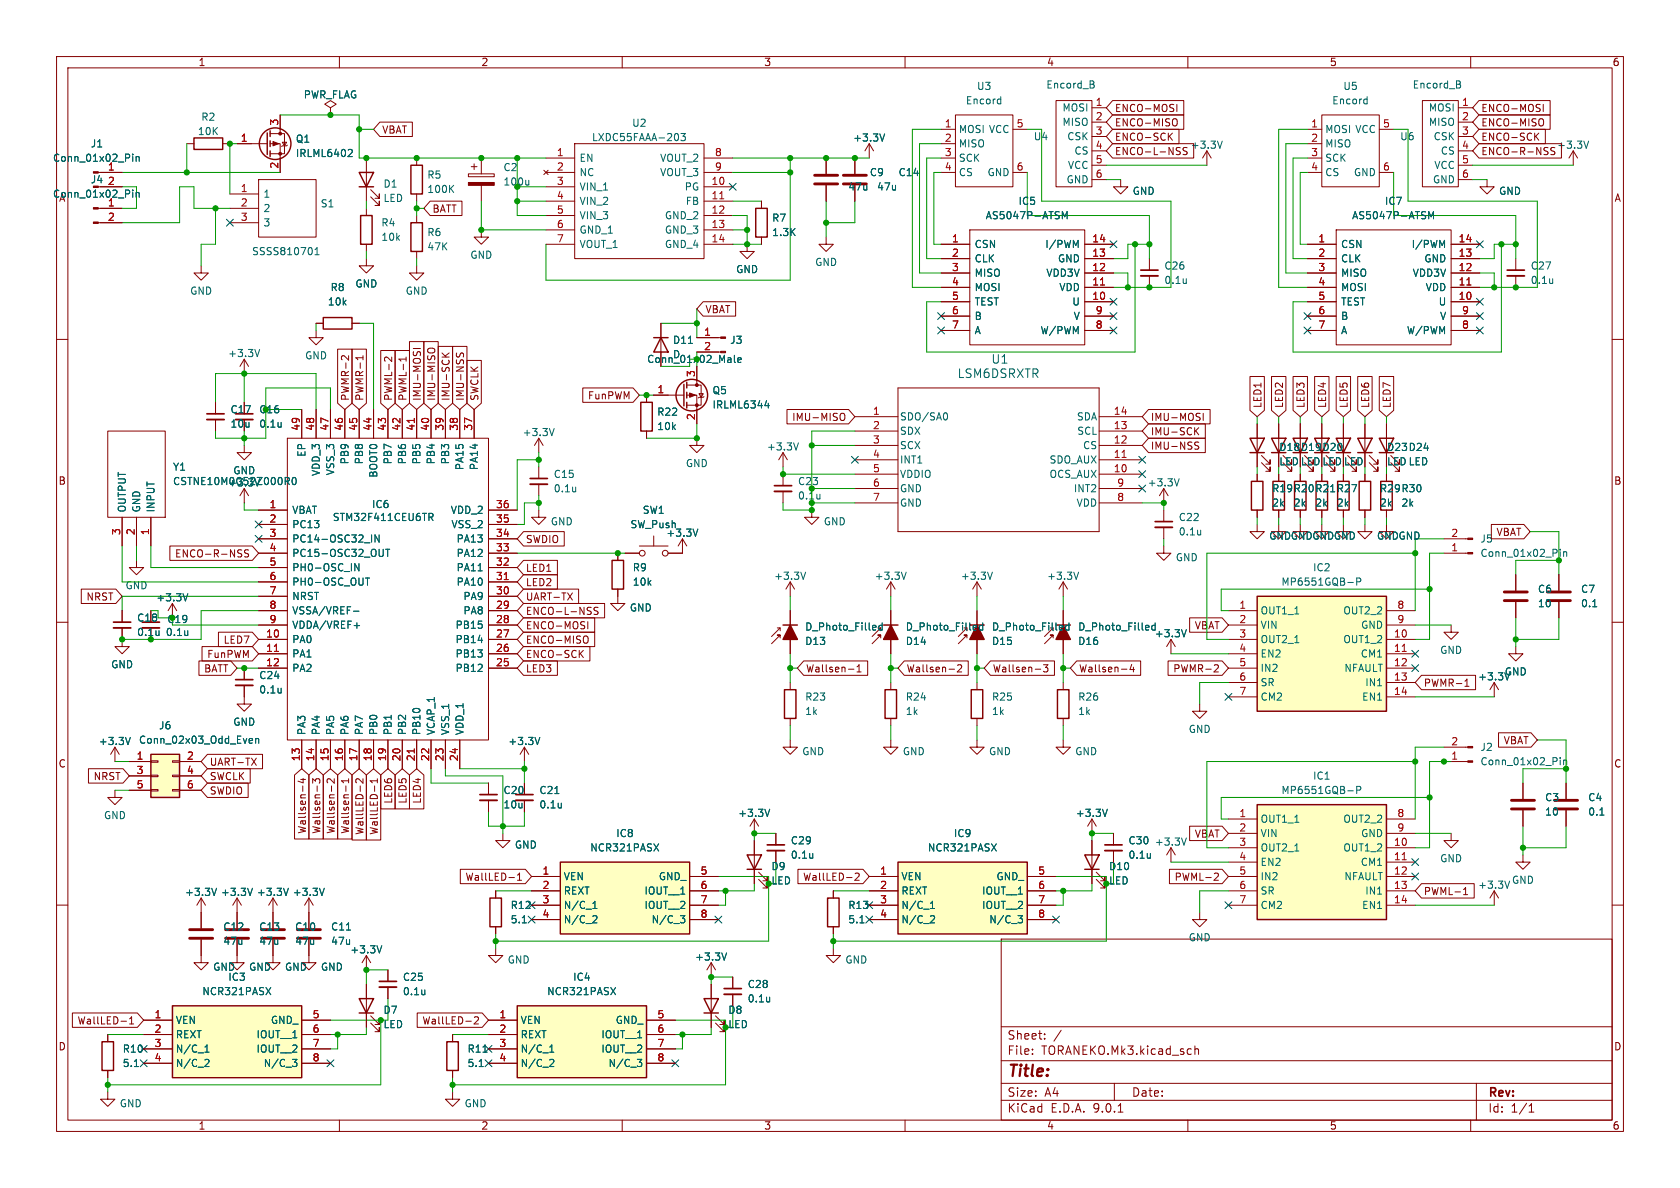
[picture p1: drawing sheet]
<svg xmlns="http://www.w3.org/2000/svg" width="297mm" height="210mm" viewBox="0 0 297 210" stroke-linecap="round" stroke-linejoin="round" font-family="sans-serif">
<defs><g id="words">
<text font-size="2.8" fill="#840000" x="178" y="190.9">Title:</text>
<g font-size="2.1" fill="#006464">
<text x="175.2" y="64.5">U1</text>
<text x="169.2" y="67">LSM6DSRXTR</text>
</g>
<g font-size="2.1" fill="#840000">
<text x="178" y="184">Sheet:</text>
<text x="178" y="186.7">File:</text>
<text x="184.1" y="186.7">TORANEKO.Mk3.kicad_sch</text>
<text x="178" y="196.9">KiCad</text>
<text x="178" y="194.1">Size:</text>
<text x="184.7" y="194.1">A4</text>
<text x="185.7" y="196.9">E.D.A.</text>
<text x="193.3" y="196.9">9.0.1</text>
<text x="200" y="194.1">Date:</text>
<text x="263" y="194.3">Rev:</text>
<text x="263" y="196.9">Id:</text>
<text x="267.1" y="196.9">1/1</text>
</g>
<g font-size="1.8" fill="#840000">
<text x="35" y="11.9">1</text>
<text x="85" y="11.9">2</text>
<text x="135" y="11.9">3</text>
<text x="185" y="11.9">4</text>
<text x="235" y="11.9">5</text>
<text x="285" y="11.9">6</text>
<text x="67.5" y="23.8">VBAT</text>
<text x="197" y="20">ENCO-MOSI</text>
<text x="197" y="22.5">ENCO-MISO</text>
<text x="261.8" y="20">ENCO-MOSI</text>
<text x="261.8" y="22.5">ENCO-MISO</text>
<text x="197" y="27.6">ENCO-L-NSS</text>
<text x="197" y="25.1">ENCO-SCK</text>
<text x="210.4" y="26.5">+3.3V</text>
<text x="261.8" y="25.1">ENCO-SCK</text>
<text x="261.8" y="27.6">ENCO-R-NSS</text>
<text x="275.2" y="26.5">+3.3V</text>
<text x="285.3" y="35.9">A</text>
<text x="76.4" y="37.8">BATT</text>
<text x="124.6" y="55.6">VBAT</text>
<text x="61.9" y="71" transform="rotate(-90 61.9 71)">PWMR-2</text>
<text x="64.5" y="71" transform="rotate(-90 64.5 71)">PWMR-1</text>
<text x="69.5" y="71" transform="rotate(-90 69.5 71)">PWML-2</text>
<text x="72.1" y="71" transform="rotate(-90 72.1 71)">PWML-1</text>
<text x="74.6" y="71" transform="rotate(-90 74.6 71)">IMU-MOSI</text>
<text x="77.2" y="71" transform="rotate(-90 77.2 71)">IMU-MISO</text>
<text x="79.7" y="71" transform="rotate(-90 79.7 71)">IMU-SCK</text>
<text x="82.2" y="71" transform="rotate(-90 82.2 71)">IMU-NSS</text>
<text x="84.8" y="71" transform="rotate(-90 84.8 71)">SWCLK</text>
<text x="103.8" y="70.8">FunPWM</text>
<text x="40.6" y="75.8">10u</text>
<text x="139.9" y="74.6">IMU-MISO</text>
<text x="203.4" y="77.2">IMU-SCK</text>
<text x="203.4" y="74.6">IMU-MOSI</text>
<text x="223.2" y="72.2" transform="rotate(-90 223.2 72.2)">LED1</text>
<text x="227" y="72.2" transform="rotate(-90 227 72.2)">LED2</text>
<text x="230.8" y="72.2" transform="rotate(-90 230.8 72.2)">LED3</text>
<text x="234.6" y="72.2" transform="rotate(-90 234.6 72.2)">LED4</text>
<text x="238.4" y="72.2" transform="rotate(-90 238.4 72.2)">LED5</text>
<text x="242.3" y="72.2" transform="rotate(-90 242.3 72.2)">LED6</text>
<text x="246.1" y="72.2" transform="rotate(-90 246.1 72.2)">LED7</text>
<text x="203.4" y="79.7">IMU-NSS</text>
<text x="10.3" y="85.9">B</text>
<text x="285.3" y="85.9">B</text>
<text x="264.5" y="94.9">VBAT</text>
<text x="30.8" y="98.7">ENCO-R-NSS</text>
<text x="92.9" y="96.2">SWDIO</text>
<text x="92.9" y="101.3">LED1</text>
<text x="15.2" y="106.4">NRST</text>
<text x="92.9" y="103.8">LED2</text>
<text x="92.9" y="106.4">UART-TX</text>
<text x="39.4" y="114">LED7</text>
<text x="92.9" y="108.9">ENCO-L-NSS</text>
<text x="92.9" y="114">ENCO-MISO</text>
<text x="92.9" y="111.4">ENCO-MOSI</text>
<text x="211.1" y="111.4">VBAT</text>
<text x="36" y="119.1">BATT</text>
<text x="36.5" y="116.5">FunPWM</text>
<text x="92.9" y="119.1">LED3</text>
<text x="92.9" y="116.5">ENCO-SCK</text>
<text x="142.4" y="119.1">Wallsen-1</text>
<text x="160.2" y="119.1">Wallsen-2</text>
<text x="175.4" y="119.1">Wallsen-3</text>
<text x="190.7" y="119.1">Wallsen-4</text>
<text x="207.3" y="119.1">PWMR-2</text>
<text x="251.6" y="121.6">PWMR-1</text>
<text x="265.7" y="131.8">VBAT</text>
<text x="10.3" y="135.9">C</text>
<text x="37" y="135.6">UART-TX</text>
<text x="285.3" y="135.9">C</text>
<text x="16.5" y="138.1">NRST</text>
<text x="37" y="138.1">SWCLK</text>
<text x="37" y="140.7">SWDIO</text>
<text x="69.5" y="142.2" transform="rotate(-90 69.5 142.2)">LED6</text>
<text x="72.1" y="142.2" transform="rotate(-90 72.1 142.2)">LED5</text>
<text x="74.6" y="142.2" transform="rotate(-90 74.6 142.2)">LED4</text>
<text x="54.3" y="147.5" transform="rotate(-90 54.3 147.5)">Wallsen-4</text>
<text x="56.8" y="147.5" transform="rotate(-90 56.8 147.5)">Wallsen-3</text>
<text x="59.4" y="147.5" transform="rotate(-90 59.4 147.5)">Wallsen-2</text>
<text x="61.9" y="147.5" transform="rotate(-90 61.9 147.5)">Wallsen-1</text>
<text x="64.5" y="147.7" transform="rotate(-90 64.5 147.7)">WallLED-2</text>
<text x="67" y="147.7" transform="rotate(-90 67 147.7)">WallLED-1</text>
<text x="211.1" y="148.3">VBAT</text>
<text x="82.2" y="155.9">WallLED-1</text>
<text x="141.9" y="155.9">WallLED-2</text>
<text x="207.6" y="155.9">PWML-2</text>
<text x="251.6" y="158.4">PWML-1</text>
<text x="10.3" y="185.9">D</text>
<text x="13.6" y="181.3">WallLED-1</text>
<text x="74.6" y="181.3">WallLED-2</text>
<text x="285.3" y="185.9">D</text>
<text x="35" y="199.9">1</text>
<text x="85" y="199.9">2</text>
<text x="135" y="199.9">3</text>
<text x="185" y="199.9">4</text>
<text x="235" y="199.9">5</text>
<text x="285" y="199.9">6</text>
</g>
<g font-size="1.8" fill="#006464">
<text x="53.6" y="17.6">PWR_FLAG</text>
<text x="172.6" y="16.1">U3</text>
<text x="184.9" y="15.8">Encord_B</text>
<text x="237.4" y="16.1">U5</text>
<text x="249.7" y="15.8">Encord_B</text>
<text x="35.5" y="21.5">R2</text>
<text x="111.7" y="22.6">U2</text>
<text x="169.4" y="23.7">MOSI VCC</text>
<text x="170.7" y="18.6">Encord</text>
<text x="187.7" y="19.9">MOSI</text>
<text x="187.7" y="22.5">MISO</text>
<text x="234.2" y="23.7">MOSI VCC</text>
<text x="235.4" y="18.6">Encord</text>
<text x="252.5" y="19.9">MOSI</text>
<text x="252.5" y="22.5">MISO</text>
<text x="9.3" y="28.8">Conn_01x02_Pin</text>
<text x="16" y="26.3">J1</text>
<text x="34.9" y="24.1">10K</text>
<text x="52.2" y="25.4">Q1</text>
<text x="52.2" y="28">IRLML6402</text>
<text x="102.4" y="28.8">EN</text>
<text x="104.6" y="25.2">LXDC55FAAA-203</text>
<text x="116.6" y="28.8">VOUT_2</text>
<text x="150.7" y="25.2">+3.3V</text>
<text x="169.4" y="26.3">MISO</text>
<text x="169.4" y="28.8">SCK</text>
<text x="182.7" y="25">U4</text>
<text x="188.6" y="25">CSK</text>
<text x="189.8" y="27.5">CS</text>
<text x="234.2" y="26.3">MISO</text>
<text x="234.2" y="28.8">SCK</text>
<text x="247.4" y="25">U6</text>
<text x="253.3" y="25">CSK</text>
<text x="254.6" y="27.5">CS</text>
<text x="9.3" y="35.2">Conn_01x02_Pin</text>
<text x="10.3" y="35.9">A</text>
<text x="16" y="32.6">J4</text>
<text x="46.5" y="35.2">1</text>
<text x="67.7" y="33.4">D1</text>
<text x="67.7" y="35.9">LED</text>
<text x="75.4" y="31.8">R5</text>
<text x="75.4" y="34.3">100K</text>
<text x="88.9" y="30.5">C2</text>
<text x="102.4" y="31.3">NC</text>
<text x="102.4" y="33.9">VIN_1</text>
<text x="116.6" y="31.3">VOUT_3</text>
<text x="121" y="33.9">PG</text>
<text x="149.9" y="33.9">47u</text>
<text x="153.7" y="31.3">C9</text>
<text x="154.9" y="33.9">47u</text>
<text x="158.8" y="31.3">C14</text>
<text x="169.4" y="31.3">CS</text>
<text x="174.5" y="31.3">GND</text>
<text x="188.5" y="32.6">GND</text>
<text x="188.7" y="30.1">VCC</text>
<text x="200.1" y="34.6">GND</text>
<text x="234.2" y="31.3">CS</text>
<text x="239.3" y="31.3">GND</text>
<text x="253.2" y="32.6">GND</text>
<text x="253.5" y="30.1">VCC</text>
<text x="264.9" y="34.6">GND</text>
<text x="46.5" y="37.7">2</text>
<text x="46.5" y="40.2">3</text>
<text x="56.6" y="36.9">S1</text>
<text x="67.3" y="40.2">R4</text>
<text x="75.4" y="41.9">R6</text>
<text x="102.4" y="36.4">VIN_2</text>
<text x="102.4" y="39">VIN_3</text>
<text x="102.4" y="41.5">GND_1</text>
<text x="117.4" y="39">GND_2</text>
<text x="117.4" y="41.5">GND_3</text>
<text x="121.1" y="36.4">FB</text>
<text x="136.4" y="39.4">R7</text>
<text x="136.4" y="41.9">1.3K</text>
<text x="174.2" y="39">AS5047P-ATSM</text>
<text x="180" y="36.4">IC5</text>
<text x="238.9" y="39">AS5047P-ATSM</text>
<text x="244.7" y="36.4">IC7</text>
<text x="44.5" y="45.3">SSSS810701</text>
<text x="67.3" y="42.8">10k</text>
<text x="75.4" y="44.5">47K</text>
<text x="83.1" y="45.9">GND</text>
<text x="102.4" y="44">VOUT_1</text>
<text x="117.4" y="44">GND_4</text>
<text x="144" y="47.2">GND</text>
<text x="172.2" y="44">CSN</text>
<text x="172.2" y="46.6">CLK</text>
<text x="184.7" y="44">I/PWM</text>
<text x="186.9" y="46.6">GND</text>
<text x="205.7" y="47.9">C26</text>
<text x="237" y="44">CSN</text>
<text x="237" y="46.6">CLK</text>
<text x="249.5" y="44">I/PWM</text>
<text x="251.7" y="46.6">GND</text>
<text x="270.5" y="47.9">C27</text>
<text x="33.5" y="52.3">GND</text>
<text x="58.3" y="51.7">R8</text>
<text x="62.7" y="51">GND</text>
<text x="71.6" y="52.3">GND</text>
<text x="130" y="48.5">GND</text>
<text x="172.2" y="49.1">MISO</text>
<text x="172.2" y="51.7">MOSI</text>
<text x="184.9" y="49.1">VDD3V</text>
<text x="187.2" y="51.7">VDD</text>
<text x="205.7" y="50.4">0.1u</text>
<text x="237" y="49.1">MISO</text>
<text x="237" y="51.7">MOSI</text>
<text x="249.6" y="49.1">VDD3V</text>
<text x="251.9" y="51.7">VDD</text>
<text x="270.5" y="50.4">0.1u</text>
<text x="57.9" y="54.2">10k</text>
<text x="172.2" y="54.2">TEST</text>
<text x="172.2" y="56.7">B</text>
<text x="172.2" y="59.3">A</text>
<text x="183.9" y="59.3">W/PWM</text>
<text x="189.5" y="54.2">U</text>
<text x="189.7" y="56.7">V</text>
<text x="237" y="54.2">TEST</text>
<text x="237" y="56.7">B</text>
<text x="237" y="59.3">A</text>
<text x="248.6" y="59.3">W/PWM</text>
<text x="254.2" y="54.2">U</text>
<text x="254.5" y="56.7">V</text>
<text x="40.2" y="63.3">+3.3V</text>
<text x="53.8" y="63.7">GND</text>
<text x="118.9" y="61">D11</text>
<text x="118.9" y="63.5">D</text>
<text x="129" y="61">J3</text>
<text x="125.9" y="69.9">Q5</text>
<text x="40.6" y="73.3">C17</text>
<text x="45.7" y="75.8">0.1u</text>
<text x="92.3" y="77.3">+3.3V</text>
<text x="116.1" y="76.2">10k</text>
<text x="116.1" y="73.7">R22</text>
<text x="125.9" y="72.4">IRLML6344</text>
<text x="159" y="74.5">SDO/SA0</text>
<text x="159" y="77.1">SDX</text>
<text x="190.3" y="74.5">SDA</text>
<text x="190.3" y="77.1">SCL</text>
<text x="30.5" y="83.4">Y1</text>
<text x="54.2" y="80.9" transform="rotate(-90 54.2 80.9)">EP</text>
<text x="61.8" y="82.2" transform="rotate(-90 61.8 82.2)">PB9</text>
<text x="64.4" y="82.2" transform="rotate(-90 64.4 82.2)">PB8</text>
<text x="69.4" y="82.2" transform="rotate(-90 69.4 82.2)">PB7</text>
<text x="72" y="82.2" transform="rotate(-90 72 82.2)">PB6</text>
<text x="74.5" y="82.2" transform="rotate(-90 74.5 82.2)">PB5</text>
<text x="77.1" y="82.2" transform="rotate(-90 77.1 82.2)">PB4</text>
<text x="79.6" y="82.2" transform="rotate(-90 79.6 82.2)">PB3</text>
<text x="82.1" y="83.2" transform="rotate(-90 82.1 83.2)">PA15</text>
<text x="84.7" y="83.2" transform="rotate(-90 84.7 83.2)">PA14</text>
<text x="121.2" y="82.8">GND</text>
<text x="135.5" y="79.8">+3.3V</text>
<text x="159" y="79.6">SCX</text>
<text x="159" y="82.1">INT1</text>
<text x="185.4" y="82.1">SDO_AUX</text>
<text x="191.4" y="79.6">CS</text>
<text x="226.1" y="82.5">LED</text>
<text x="226.1" y="79.9">D18</text>
<text x="229.9" y="82.5">LED</text>
<text x="229.9" y="79.9">D19</text>
<text x="233.7" y="82.5">LED</text>
<text x="233.7" y="79.9">D20</text>
<text x="237.5" y="82.5">LED</text>
<text x="245.1" y="82.5">LED LED</text>
<text x="245.1" y="79.9">D23 D24</text>
<text x="30.5" y="86">CSTNE10M0G52Z000R0</text>
<text x="40.2" y="86.2">+3.3V</text>
<text x="41.1" y="84">GND</text>
<text x="56.7" y="84.2" transform="rotate(-90 56.7 84.2)">VDD_3</text>
<text x="59.3" y="84.1" transform="rotate(-90 59.3 84.1)">VSS_3</text>
<text x="66.9" y="84.5" transform="rotate(-90 66.9 84.5)">BOOT0</text>
<text x="97.8" y="84.7">C15</text>
<text x="97.8" y="87.2">0.1u</text>
<text x="141" y="86">C23</text>
<text x="141" y="88.5">0.1u</text>
<text x="159" y="84.7">VDDIO</text>
<text x="159" y="87.2">GND</text>
<text x="159" y="89.8">GND</text>
<text x="185.4" y="84.7">OCS_AUX</text>
<text x="189.7" y="87.2">INT2</text>
<text x="190.2" y="89.8">VDD</text>
<text x="202.8" y="86.2">+3.3V</text>
<text x="224.8" y="87.2">R19 R20 R21 R27</text>
<text x="224.8" y="89.8">2k</text>
<text x="228.6" y="89.8">2k</text>
<text x="232.4" y="89.8">2k</text>
<text x="236.2" y="89.8">2k</text>
<text x="243.8" y="87.2">R29 R30</text>
<text x="243.8" y="89.8">2k</text>
<text x="247.7" y="89.8">2k</text>
<text x="22.5" y="90.7" transform="rotate(-90 22.5 90.7)">OUTPUT</text>
<text x="25" y="90.7" transform="rotate(-90 25 90.7)">GND</text>
<text x="27.5" y="90.7" transform="rotate(-90 27.5 90.7)">INPUT</text>
<text x="51.6" y="91">VBAT</text>
<text x="51.6" y="93.6">PC13</text>
<text x="58.7" y="92.3">STM32F411CEU6TR</text>
<text x="65.7" y="90">IC6</text>
<text x="79.6" y="91">VDD_2</text>
<text x="79.7" y="93.6">VSS_2</text>
<text x="97.3" y="93.1">GND</text>
<text x="111.4" y="93.6">SW_Push</text>
<text x="113.5" y="91">SW1</text>
<text x="117.7" y="95.1">+3.3V</text>
<text x="145.5" y="93.1">GND</text>
<text x="208.3" y="92.3">C22</text>
<text x="208.3" y="94.8">0.1u</text>
<text x="224.3" y="95.6">GNDGNDGNDGND</text>
<text x="243.3" y="95.6">GNDGND</text>
<text x="51.6" y="96.1">PC14-OSC32_IN</text>
<text x="51.6" y="98.7">PC15-OSC32_OUT</text>
<text x="51.6" y="101.2">PH0-OSC_IN</text>
<text x="80.6" y="96.1">PA13</text>
<text x="80.6" y="98.7">PA12</text>
<text x="80.6" y="101.2">PA11</text>
<text x="111.8" y="101.2">R9</text>
<text x="207.8" y="99.4">GND</text>
<text x="232" y="101.2">IC2</text>
<text x="261.6" y="96.1">J5</text>
<text x="261.6" y="98.7">Conn_01x02_Pin</text>
<text x="22.1" y="104.4">GND</text>
<text x="27.5" y="106.5">+3.3V</text>
<text x="51.6" y="103.7">PH0-OSC_OUT</text>
<text x="51.6" y="106.3">NRST</text>
<text x="80.6" y="103.7">PA10</text>
<text x="81.8" y="106.3">PA9</text>
<text x="111.8" y="103.7">10k</text>
<text x="136.8" y="102.7">+3.3V</text>
<text x="154.5" y="102.7">+3.3V</text>
<text x="169.8" y="102.7">+3.3V</text>
<text x="185" y="102.7">+3.3V</text>
<text x="226.4" y="103.7">MP6551GQB-P</text>
<text x="271.8" y="105">C6</text>
<text x="271.8" y="107.5">10</text>
<text x="279.4" y="105">C7</text>
<text x="279.4" y="107.5">0.1</text>
<text x="24.1" y="110.1">C18</text>
<text x="24.1" y="112.6">0.1u</text>
<text x="29.2" y="112.6">0.1u</text>
<text x="51.6" y="108.8">VSSA/VREF-</text>
<text x="51.6" y="111.4">VDDA/VREF+</text>
<text x="51.6" y="113.9">PA0</text>
<text x="80.4" y="111.4">PB15</text>
<text x="80.4" y="113.9">PB14</text>
<text x="81.8" y="108.8">PA8</text>
<text x="111.2" y="108.3">GND</text>
<text x="142.2" y="111.7">D_Photo_Filled</text>
<text x="160" y="111.7">D_Photo_Filled</text>
<text x="175.3" y="111.7">D_Photo_Filled</text>
<text x="190.5" y="111.7">D_Photo_Filled</text>
<text x="204.1" y="112.9">+3.3V</text>
<text x="222.8" y="108.8">OUT1_1</text>
<text x="222.8" y="111.4">VIN</text>
<text x="222.8" y="113.9">OUT2_1</text>
<text x="237.4" y="108.8">OUT2_2</text>
<text x="237.4" y="113.9">OUT1_2</text>
<text x="240.5" y="111.4">GND</text>
<text x="19.6" y="118.3">GND</text>
<text x="51.6" y="116.4">PA1</text>
<text x="51.6" y="119">PA2</text>
<text x="80.4" y="116.4">PB13</text>
<text x="80.4" y="119">PB12</text>
<text x="142.2" y="114.2">D13</text>
<text x="160" y="114.2">D14</text>
<text x="175.3" y="114.2">D15</text>
<text x="190.5" y="114.2">D16</text>
<text x="222.8" y="116.4">EN2</text>
<text x="222.8" y="119">IN2</text>
<text x="237.6" y="119">NFAULT</text>
<text x="240.5" y="116.4">CM1</text>
<text x="254.5" y="115.8">GND</text>
<text x="265.9" y="119.6">GND</text>
<text x="45.7" y="120.2">C24</text>
<text x="45.7" y="122.8">0.1u</text>
<text x="142.2" y="124.1">R23</text>
<text x="160" y="124.1">R24</text>
<text x="175.3" y="124.1">R25</text>
<text x="190.5" y="124.1">R26</text>
<text x="222.8" y="121.5">SR</text>
<text x="222.8" y="124.1">CM2</text>
<text x="240.7" y="124.1">EN1</text>
<text x="241.3" y="121.5">IN1</text>
<text x="261.2" y="120.5">+3.3V</text>
<text x="17.4" y="131.9">+3.3V</text>
<text x="24.5" y="131.7">Conn_02x03_Odd_Even</text>
<text x="28" y="129.1">J6</text>
<text x="41.1" y="128.5">GND</text>
<text x="54.2" y="130" transform="rotate(-90 54.2 130)">PA3</text>
<text x="56.7" y="130" transform="rotate(-90 56.7 130)">PA4</text>
<text x="59.3" y="130" transform="rotate(-90 59.3 130)">PA5</text>
<text x="61.8" y="130" transform="rotate(-90 61.8 130)">PA6</text>
<text x="64.4" y="130" transform="rotate(-90 64.4 130)">PA7</text>
<text x="66.9" y="130" transform="rotate(-90 66.9 130)">PB0</text>
<text x="69.4" y="130" transform="rotate(-90 69.4 130)">PB1</text>
<text x="72" y="130" transform="rotate(-90 72 130)">PB2</text>
<text x="74.5" y="130" transform="rotate(-90 74.5 130)">PB10</text>
<text x="77.1" y="130" transform="rotate(-90 77.1 130)">VCAP_1</text>
<text x="79.6" y="130" transform="rotate(-90 79.6 130)">VSS_1</text>
<text x="82.1" y="130" transform="rotate(-90 82.1 130)">VDD_1</text>
<text x="89.8" y="131.9">+3.3V</text>
<text x="142.2" y="126.6">1k</text>
<text x="160" y="126.6">1k</text>
<text x="175.3" y="126.6">1k</text>
<text x="190.5" y="126.6">1k</text>
<text x="210.1" y="129.8">GND</text>
<text x="141.7" y="133.7">GND</text>
<text x="159.5" y="133.7">GND</text>
<text x="174.7" y="133.7">GND</text>
<text x="190" y="133.7">GND</text>
<text x="261.6" y="132.9">J2</text>
<text x="261.6" y="135.5">Conn_01x02_Pin</text>
<text x="88.9" y="140.6">C20</text>
<text x="88.9" y="143.1">10u</text>
<text x="95.3" y="140.6">C21</text>
<text x="95.3" y="143.1">0.1u</text>
<text x="226.4" y="140.6">MP6551GQB-P</text>
<text x="232" y="138">IC1</text>
<text x="273.1" y="141.8">C3</text>
<text x="280.7" y="141.8">C4</text>
<text x="18.3" y="145">GND</text>
<text x="108.8" y="148.2">IC8</text>
<text x="130.4" y="144.6">+3.3V</text>
<text x="139.7" y="149.5">C29</text>
<text x="168.5" y="148.2">IC9</text>
<text x="190.1" y="144.6">+3.3V</text>
<text x="199.4" y="149.5">C30</text>
<text x="204.1" y="149.7">+3.3V</text>
<text x="222.8" y="145.6">OUT1_1</text>
<text x="222.8" y="148.2">VIN</text>
<text x="237.4" y="145.6">OUT2_2</text>
<text x="240.5" y="148.2">GND</text>
<text x="273.1" y="144.4">10</text>
<text x="280.7" y="144.4">0.1</text>
<text x="90.9" y="150.2">GND</text>
<text x="99.6" y="155.8">VEN</text>
<text x="104.3" y="150.7">NCR321PASX</text>
<text x="116.4" y="155.8">GND_</text>
<text x="136.3" y="154">D9</text>
<text x="139.7" y="152">0.1u</text>
<text x="159.3" y="155.8">VEN</text>
<text x="163.9" y="150.7">NCR321PASX</text>
<text x="176.1" y="155.8">GND_</text>
<text x="196" y="154">D10</text>
<text x="199.4" y="152">0.1u</text>
<text x="222.8" y="150.7">OUT2_1</text>
<text x="222.8" y="153.3">EN2</text>
<text x="222.8" y="155.8">IN2</text>
<text x="237.4" y="150.7">OUT1_2</text>
<text x="237.6" y="155.8">NFAULT</text>
<text x="240.5" y="153.3">CM1</text>
<text x="254.5" y="152.6">GND</text>
<text x="32.6" y="158.6">+3.3V</text>
<text x="39" y="158.6">+3.3V</text>
<text x="45.3" y="158.6">+3.3V</text>
<text x="51.7" y="158.6">+3.3V</text>
<text x="90.2" y="160.9">R12</text>
<text x="99.6" y="158.3">REXT</text>
<text x="99.6" y="160.9">N/C_1</text>
<text x="113.8" y="158.3">IOUT__1</text>
<text x="113.8" y="160.9">IOUT__2</text>
<text x="136.3" y="156.6">LED</text>
<text x="149.9" y="160.9">R13</text>
<text x="159.3" y="158.3">REXT</text>
<text x="159.3" y="160.9">N/C_1</text>
<text x="173.5" y="158.3">IOUT__1</text>
<text x="173.5" y="160.9">IOUT__2</text>
<text x="196" y="156.6">LED</text>
<text x="222.8" y="158.3">SR</text>
<text x="222.8" y="160.9">CM2</text>
<text x="240.7" y="160.9">EN1</text>
<text x="241.3" y="158.3">IN1</text>
<text x="261.2" y="157.3">+3.3V</text>
<text x="267.2" y="156.4">GND</text>
<text x="39.4" y="164.7">C12</text>
<text x="39.4" y="167.2">47u</text>
<text x="45.7" y="164.7">C13</text>
<text x="45.7" y="167.2">47u</text>
<text x="52.1" y="164.7">C10</text>
<text x="52.1" y="167.2">47u</text>
<text x="58.4" y="164.7">C11</text>
<text x="58.4" y="167.2">47u</text>
<text x="90.2" y="163.4">5.1</text>
<text x="99.6" y="163.4">N/C_2</text>
<text x="115.1" y="163.4">N/C_3</text>
<text x="149.9" y="163.4">5.1</text>
<text x="159.3" y="163.4">N/C_2</text>
<text x="174.8" y="163.4">N/C_3</text>
<text x="210.1" y="166.6">GND</text>
<text x="37.6" y="171.8">GND</text>
<text x="40.3" y="173.6">IC3</text>
<text x="43.9" y="171.8">GND</text>
<text x="50.3" y="171.8">GND</text>
<text x="56.6" y="171.8">GND</text>
<text x="61.8" y="168.7">+3.3V</text>
<text x="71.1" y="173.6">C25</text>
<text x="89.7" y="170.5">GND</text>
<text x="101.2" y="173.6">IC4</text>
<text x="122.8" y="170">+3.3V</text>
<text x="149.3" y="170.5">GND</text>
<text x="35.7" y="176.1">NCR321PASX</text>
<text x="67.7" y="179.4">D7</text>
<text x="71.1" y="176.1">0.1u</text>
<text x="96.6" y="176.1">NCR321PASX</text>
<text x="128.7" y="179.4">D8</text>
<text x="132.1" y="174.9">C28</text>
<text x="132.1" y="177.4">0.1u</text>
<text x="31" y="181.2">VEN</text>
<text x="31" y="183.7">REXT</text>
<text x="45.3" y="183.7">IOUT__1</text>
<text x="47.8" y="181.2">GND_</text>
<text x="67.7" y="182">LED</text>
<text x="91.9" y="181.2">VEN</text>
<text x="91.9" y="183.7">REXT</text>
<text x="106.2" y="183.7">IOUT__1</text>
<text x="108.8" y="181.2">GND_</text>
<text x="128.7" y="182">LED</text>
<text x="21.6" y="186.3">R10</text>
<text x="21.6" y="188.8">5.1</text>
<text x="31" y="186.3">N/C_1</text>
<text x="31" y="188.8">N/C_2</text>
<text x="45.3" y="186.3">IOUT__2</text>
<text x="46.5" y="188.8">N/C_3</text>
<text x="82.6" y="186.3">R11</text>
<text x="82.6" y="188.8">5.1</text>
<text x="91.9" y="186.3">N/C_1</text>
<text x="91.9" y="188.8">N/C_2</text>
<text x="106.2" y="186.3">IOUT__2</text>
<text x="107.5" y="188.8">N/C_3</text>
<text x="21.1" y="195.9">GND</text>
<text x="82" y="195.9">GND</text>
</g>
<g font-size="1.8" fill="#a90000">
<text x="49.3" y="22.3" transform="rotate(-90 49.3 22.3)">3</text>
<text x="166.9" y="22.6">1</text>
<text x="179.6" y="22.6">5</text>
<text x="193.6" y="18.8">1</text>
<text x="193.6" y="21.3">2</text>
<text x="193.6" y="23.9">3</text>
<text x="231.7" y="22.6">1</text>
<text x="244.4" y="22.6">5</text>
<text x="258.4" y="18.8">1</text>
<text x="258.4" y="21.3">2</text>
<text x="258.4" y="23.9">3</text>
<text x="42.5" y="25.1">1</text>
<text x="49.3" y="29.9" transform="rotate(-90 49.3 29.9)">2</text>
<text x="98.4" y="27.7">1</text>
<text x="126.3" y="27.7">8</text>
<text x="166.9" y="25.1">2</text>
<text x="166.9" y="27.7">3</text>
<text x="193.6" y="26.4">4</text>
<text x="193.6" y="29">5</text>
<text x="231.7" y="25.1">2</text>
<text x="231.7" y="27.7">3</text>
<text x="258.4" y="26.4">4</text>
<text x="258.4" y="29">5</text>
<text x="19" y="30.2">1</text>
<text x="19" y="32.8">2</text>
<text x="42.5" y="34">1</text>
<text x="98.4" y="30.2">2</text>
<text x="98.4" y="32.8">3</text>
<text x="98.4" y="35.3">4</text>
<text x="125.7" y="32.8">10</text>
<text x="125.7" y="35.3">11</text>
<text x="126.3" y="30.2">9</text>
<text x="166.9" y="30.2">4</text>
<text x="179.6" y="30.2">6</text>
<text x="193.6" y="31.5">6</text>
<text x="231.7" y="30.2">4</text>
<text x="244.4" y="30.2">6</text>
<text x="258.4" y="31.5">6</text>
<text x="19" y="36.6">1</text>
<text x="19" y="39.1">2</text>
<text x="42.5" y="36.6">2</text>
<text x="42.5" y="39.1">3</text>
<text x="98.4" y="37.8">5</text>
<text x="98.4" y="40.4">6</text>
<text x="125.7" y="37.8">12</text>
<text x="125.7" y="40.4">13</text>
<text x="98.4" y="42.9">7</text>
<text x="125.7" y="42.9">14</text>
<text x="168.2" y="42.9">1</text>
<text x="168.2" y="45.5">2</text>
<text x="193" y="42.9">14</text>
<text x="193" y="45.5">13</text>
<text x="233" y="42.9">1</text>
<text x="233" y="45.5">2</text>
<text x="257.8" y="42.9">14</text>
<text x="257.8" y="45.5">13</text>
<text x="168.2" y="48">3</text>
<text x="168.2" y="50.5">4</text>
<text x="168.2" y="53.1">5</text>
<text x="193" y="48">12</text>
<text x="193" y="50.5">11</text>
<text x="193" y="53.1">10</text>
<text x="233" y="48">3</text>
<text x="233" y="50.5">4</text>
<text x="233" y="53.1">5</text>
<text x="257.8" y="48">12</text>
<text x="257.8" y="50.5">11</text>
<text x="257.8" y="53.1">10</text>
<text x="124.4" y="59.4">1</text>
<text x="168.2" y="55.6">6</text>
<text x="168.2" y="58.2">7</text>
<text x="193.6" y="55.6">9</text>
<text x="193.6" y="58.2">8</text>
<text x="233" y="55.6">6</text>
<text x="233" y="58.2">7</text>
<text x="258.4" y="55.6">9</text>
<text x="258.4" y="58.2">8</text>
<text x="124.4" y="62">2</text>
<text x="116.1" y="69.6">1</text>
<text x="122.9" y="66.7" transform="rotate(-90 122.9 66.7)">3</text>
<text x="53.1" y="76.2" transform="rotate(-90 53.1 76.2)">49</text>
<text x="55.6" y="76.2" transform="rotate(-90 55.6 76.2)">48</text>
<text x="58.2" y="76.2" transform="rotate(-90 58.2 76.2)">47</text>
<text x="60.7" y="76.2" transform="rotate(-90 60.7 76.2)">46</text>
<text x="63.2" y="76.2" transform="rotate(-90 63.2 76.2)">45</text>
<text x="65.8" y="76.2" transform="rotate(-90 65.8 76.2)">44</text>
<text x="68.3" y="76.2" transform="rotate(-90 68.3 76.2)">43</text>
<text x="70.9" y="76.2" transform="rotate(-90 70.9 76.2)">42</text>
<text x="73.4" y="76.2" transform="rotate(-90 73.4 76.2)">41</text>
<text x="75.9" y="76.2" transform="rotate(-90 75.9 76.2)">40</text>
<text x="78.5" y="76.2" transform="rotate(-90 78.5 76.2)">39</text>
<text x="81" y="76.2" transform="rotate(-90 81 76.2)">38</text>
<text x="83.6" y="76.2" transform="rotate(-90 83.6 76.2)">37</text>
<text x="122.9" y="74.4" transform="rotate(-90 122.9 74.4)">2</text>
<text x="154.2" y="73.4">1</text>
<text x="154.2" y="75.9">2</text>
<text x="196.8" y="73.4">14</text>
<text x="196.8" y="75.9">13</text>
<text x="154.2" y="78.5">3</text>
<text x="154.2" y="81">4</text>
<text x="154.2" y="83.6">5</text>
<text x="196.8" y="78.5">12</text>
<text x="196.8" y="81">11</text>
<text x="196.8" y="83.6">10</text>
<text x="47.6" y="89.9">1</text>
<text x="87.6" y="89.9">36</text>
<text x="154.2" y="86.1">6</text>
<text x="154.2" y="88.6">7</text>
<text x="197.4" y="86.1">9</text>
<text x="197.4" y="88.6">8</text>
<text x="21.3" y="94.7" transform="rotate(-90 21.3 94.7)">3</text>
<text x="23.9" y="94.7" transform="rotate(-90 23.9 94.7)">2</text>
<text x="26.4" y="94.7" transform="rotate(-90 26.4 94.7)">1</text>
<text x="47.6" y="92.5">2</text>
<text x="47.6" y="95">3</text>
<text x="87.6" y="92.5">35</text>
<text x="87.6" y="95">34</text>
<text x="256.5" y="95">2</text>
<text x="47.6" y="97.5">4</text>
<text x="47.6" y="100.1">5</text>
<text x="87.6" y="97.5">33</text>
<text x="87.6" y="100.1">32</text>
<text x="256.5" y="97.5">1</text>
<text x="47.6" y="102.6">6</text>
<text x="47.6" y="105.2">7</text>
<text x="47.6" y="107.7">8</text>
<text x="87.6" y="102.6">31</text>
<text x="87.6" y="105.2">30</text>
<text x="87.6" y="107.7">29</text>
<text x="219" y="107.7">1</text>
<text x="246.9" y="107.7">8</text>
<text x="46.9" y="112.8">10</text>
<text x="47.6" y="110.2">9</text>
<text x="87.6" y="110.2">28</text>
<text x="87.6" y="112.8">27</text>
<text x="219" y="110.2">2</text>
<text x="219" y="112.8">3</text>
<text x="246.3" y="112.8">10</text>
<text x="246.9" y="110.2">9</text>
<text x="46.9" y="115.3">11</text>
<text x="46.9" y="117.9">12</text>
<text x="87.6" y="115.3">26</text>
<text x="87.6" y="117.9">25</text>
<text x="219" y="115.3">4</text>
<text x="219" y="117.9">5</text>
<text x="246.3" y="115.3">11</text>
<text x="246.3" y="117.9">12</text>
<text x="219" y="120.4">6</text>
<text x="219" y="122.9">7</text>
<text x="246.3" y="120.4">13</text>
<text x="246.3" y="122.9">14</text>
<text x="256.5" y="131.8">2</text>
<text x="24.1" y="134.4">1</text>
<text x="24.1" y="136.9">3</text>
<text x="32.9" y="134.4">2</text>
<text x="32.9" y="136.9">4</text>
<text x="53.1" y="134.7" transform="rotate(-90 53.1 134.7)">13</text>
<text x="55.6" y="134.7" transform="rotate(-90 55.6 134.7)">14</text>
<text x="58.2" y="134.7" transform="rotate(-90 58.2 134.7)">15</text>
<text x="60.7" y="134.7" transform="rotate(-90 60.7 134.7)">16</text>
<text x="63.2" y="134.7" transform="rotate(-90 63.2 134.7)">17</text>
<text x="65.8" y="134.7" transform="rotate(-90 65.8 134.7)">18</text>
<text x="68.3" y="134.7" transform="rotate(-90 68.3 134.7)">19</text>
<text x="70.9" y="134.7" transform="rotate(-90 70.9 134.7)">20</text>
<text x="73.4" y="134.7" transform="rotate(-90 73.4 134.7)">21</text>
<text x="75.9" y="134.7" transform="rotate(-90 75.9 134.7)">22</text>
<text x="78.5" y="134.7" transform="rotate(-90 78.5 134.7)">23</text>
<text x="81" y="134.7" transform="rotate(-90 81 134.7)">24</text>
<text x="256.5" y="134.4">1</text>
<text x="24.1" y="139.4">5</text>
<text x="32.9" y="139.4">6</text>
<text x="219" y="144.5">1</text>
<text x="219" y="147.1">2</text>
<text x="219" y="149.6">3</text>
<text x="246.3" y="149.6">10</text>
<text x="246.9" y="144.5">8</text>
<text x="246.9" y="147.1">9</text>
<text x="95.8" y="154.7">1</text>
<text x="123.8" y="154.7">5</text>
<text x="155.5" y="154.7">1</text>
<text x="183.4" y="154.7">5</text>
<text x="219" y="152.1">4</text>
<text x="219" y="154.7">5</text>
<text x="246.3" y="152.1">11</text>
<text x="246.3" y="154.7">12</text>
<text x="95.8" y="157.2">2</text>
<text x="95.8" y="159.8">3</text>
<text x="123.8" y="157.2">6</text>
<text x="123.8" y="159.8">7</text>
<text x="155.5" y="157.2">2</text>
<text x="155.5" y="159.8">3</text>
<text x="183.4" y="157.2">6</text>
<text x="183.4" y="159.8">7</text>
<text x="219" y="157.2">6</text>
<text x="219" y="159.8">7</text>
<text x="246.3" y="157.2">13</text>
<text x="246.3" y="159.8">14</text>
<text x="95.8" y="162.3">4</text>
<text x="123.8" y="162.3">8</text>
<text x="155.5" y="162.3">4</text>
<text x="183.4" y="162.3">8</text>
<text x="27.2" y="180.1">1</text>
<text x="27.2" y="182.6">2</text>
<text x="27.2" y="185.2">3</text>
<text x="55.2" y="180.1">5</text>
<text x="55.2" y="182.6">6</text>
<text x="55.2" y="185.2">7</text>
<text x="88.2" y="180.1">1</text>
<text x="88.2" y="182.6">2</text>
<text x="88.2" y="185.2">3</text>
<text x="116.1" y="180.1">5</text>
<text x="116.1" y="182.6">6</text>
<text x="116.1" y="185.2">7</text>
<text x="27.2" y="187.7">4</text>
<text x="55.2" y="187.7">8</text>
<text x="88.2" y="187.7">4</text>
<text x="116.1" y="187.7">8</text>
</g>
<g font-size="1.8" fill="#009600">
<text x="88.9" y="33">100u</text>
<text x="114.3" y="64.4">Conn_01x02_Male</text>
<text x="45.7" y="73.3">C16</text>
<text x="29.5" y="110.3">C19</text>
</g>
</g></defs>
<g fill="none" stroke="#840000" stroke-width=".18">
<path d="M10 10h277v190h-277zM12 12h273v186h-273zM60 10v2M110 10v2M160 10v2M210 10v2M260 10v2M64.8 36.8v1.3M73.7 38.1v1.3M134.6 35.6v1.2M55.9 57.2h1.2M62.2 57.2h1.3"/>
<path d="M64.8 45.7v1.3h1.2l-1.2 1.3-1.3-1.3h1.3M64.8 43.2v1.3M73.7 47v1.3h1.2l-1.2 1.2-1.3-1.2h1.3M73.7 44.5v1.2M134.6 41.9v1.3M10 60h2M285 60h2M10 110h2M268 114.3v1.3h1.2l-1.2 1.2-1.3-1.2h1.3M285 110h2M157.5 130.8v1.3h1.2l-1.2 1.3-1.3-1.3h1.3M157.5 120.7v1.2"/>
<path d="M157.5 127v1.3M10 160h2M64.8 168.9l-.8 1.3M64.8 168.9l.7 1.3M64.8 168.9v2.6M64.8 174v7.6M65.5 179.6l1.6 1.5v-.8v.8h-.8M68.6 171.5v2M68.6 174.5v2M177 166h108v32h-108zM285 160h2M60 198v2"/>
<path d="M65.5 180.8l1.6 1.6v-.8v.8h-.8M110 198v2M160 198v2M177 194.5h108M177 191.5h108M177 187.5h108M177 181.5h108M182.5 186.3v.1M182.5 185.5v.1M184.7 183.6v.1M184.7 182.8v.1M187.6 182.1l-1.3 2"/>
<path d="M197 191.5v3M197.7 196.6h.8M210 198v2M211.2 184.9v1.5M211.2 185.5l.3-.1 .3 .1 .1 .9M260 198v2M261 191.5v6.5M270.3 196.6h.9M270.3 195.5l.4-.4v1.5"/>
</g>
<path d="M63.8 38.1h2v5.1h-2zM72.6 39.4h2.1v5.1h-2.1zM133.6 36.8h2v5.1h-2zM57.1 56.1h5.1v2.1h-5.1zM156.5 121.9h2v5.1h-2zM63.5 176.5h2.5l-1.2 2.6zM63.5 179.1h2.5" fill="none" stroke="#840000" stroke-width=".25"/>
<path d="M67.5 167.2l-.4 1.3M75.1 175v.8M75.1 175.7l-.1 .1" fill="none" stroke="#006464" stroke-width=".18"/>
<path d="M67.1 173.5h3" fill="none" stroke="#840000" stroke-width=".3"/>
<path d="M67.1 174.5h3" fill="none" stroke="#840000" stroke-width=".33"/>
<path d="M158.7 152.4h22.9v12.7h-22.9z" fill="#ffffc2"/>
<path d="M34.3 24.4h5.1v2h-5.1zM156.2 110.5h2.5M158.7 152.4h22.9v12.7h-22.9zM79 184.2h2v5h-2z" fill="none" stroke="#840000" stroke-width=".25"/>
<g fill="none" stroke="#840000" stroke-width=".18">
<path d="M58.4 19.1l1-.7-1-.6-1 .6 1 .7v1.2M33 25.4h1.3M39.4 25.4h1.2M40.6 34.3h5.1M40.6 36.8h5.1M40.6 39.4h5.1M45.7 31.8h10.2v10.1h-10.2zM58.4 20.3h.1M82.8 30.7h4.6v.5h-4.6zM83.3 29.5h1M83.8 29v1M85.1 27.9v2.8"/>
<path d="M85.1 32.8v2.8M96.1 30.1l.8 .8M96.5 27.9h5.1M96.5 30.5h5.1M96.5 33h5.1M96.5 35.6h5.1M96.5 38.1h5.1M96.9 30.1l-.8 .8M101.6 25.4h22.9v20.3h-22.9zM124.5 27.9h5M124.5 30.5h5M124.5 33h5"/>
<path d="M124.5 35.6h5M124.5 38.1h5M85.1 40.6v1.3h1.3l-1.3 1.3-1.3-1.3h1.3M96.5 40.6h5.1M96.5 43.2h5.1M124.5 40.6h5M124.5 43.2h5M132.1 43.2v1.3h1.2l-1.2 1.2-1.3-1.2h1.3M155.2 111h.5l-1.5 1.5M155.7 112.8v-.5h-.5h.5l-1.5 1.5M155.7 111v.5M157.5 102.9l-.8 1.2"/>
<path d="M157.5 102.9l.7 1.2M157.5 102.9v2.5M157.5 108v7.6M153.7 154.9h5M153.7 157.5h5M181.6 154.9h5.1M181.6 157.5h5.1M153.7 160h5M153.7 162.6h5M181.6 160h5.1M181.6 162.6h5.1M80 193v1.3h1.3l-1.3 1.3-1.3-1.3h1.3"/>
<path d="M80 182.9v1.3M80 189.2v1.3"/>
</g>
<g fill="none" stroke="#006464" stroke-width=".18">
<path d="M93.5 31.9v.8M93.5 32.6l-.2 .1M120.4 23.6h.8l-.5 .5 .4 .1v.5l-.2 .2-.5-.2M55.7 45h.7M55.7 44.1l.4-.3v1.2M160.2 101.1l-.4 1.3M172.6 110.6v.2l-.6 .2M173.7 110.1v1.3M173.7 110.6l-.3-.1-.3 .3 .2 .5h.4M164.5 159.7l.4-.4v1.3M175.3 149.2l.8 1.2M176.1 149.2l-.8 1.2"/>
<path d="M164.5 160.6h.7M164.7 161.9h.4l.1 .3-.8 .9h.8M180 161.9h.8l-.5 .5 .4 .1 .1 .4-.3 .2h-.3M84.7 188.5h.7M85.4 186h.7"/>
</g>
<path d="M127.2 35.1h.8" fill="none" stroke="#a90000" stroke-width=".18"/>
<path d="M82.8 32.3h4.6v.5h-4.6z" fill="#840000" stroke="#840000" stroke-width=".18"/>
<path d="M157.5 110.5l1.2 2.5h-2.5z" fill="#840000" stroke="#840000" stroke-width=".25"/>
<path d="M30.5 177.8h22.8v12.7h-22.8z" fill="#ffffc2"/>
<g fill="none" stroke="#840000" stroke-width=".25">
<path d="M47.2 23.5v3.8M47.8 23.1v1M47.8 24.9v1M47.8 26.7v1M138.4 110.5h2.6M138.7 121.9h2v5.1h-2zM146.3 158.8h2v5h-2zM30.5 177.8h22.8v12.7h-22.8zM18 184.2h2.1v5h-2.1z"/>
<circle cx="48.6" cy="25.4" r="2.79"/>
</g>
<g fill="none" stroke="#840000" stroke-width=".18">
<path d="M17.4 36.8h4.2M17.4 39.4h4.2M17.4 30.5h4.2M17.8 33h3.8M41.9 25.4h5.3M47.8 23.6h2.5v3.6h-2.5M47.8 25.4h1.7v5.1M49.5 20.3v3.3M49.9 25.1h.8l-.4 .7zM50.8 25.7l-.1 .1h-.8l-.1 .1M35.6 47v1.3h1.2l-1.2 1.2-1.3-1.2h1.3M55.9 58.4v1.3h1.2l-1.2 1.3-1.3-1.3h1.3"/>
<path d="M43.2 78.7v1.3h1.2l-1.2 1.3-1.3-1.3h1.3M43.2 63.5v2.5M43.2 71.1v2.1M43.2 63.5l-.8 1.3M43.2 63.5l.7 1.3M137.4 111h.5l-1.5 1.5M137.9 112.8v-.5h-.5h.5l-1.5 1.5M137.9 111v.5M139.7 108v7.6M275.6 101.6v2.8M275.6 106.4v2.8M139.7 130.8v1.3h1.3l-1.3 1.3-1.3-1.3h1.3"/>
<path d="M139.7 120.7v1.2M139.7 127v1.3M35.6 158.8l-.8 1.2M35.6 158.8l.7 1.2M35.6 158.8v5.3M41.9 158.8l-.8 1.2M41.9 158.8l.8 1.2M41.9 158.8v5.3M48.3 158.8l-.8 1.2M48.3 158.8l.7 1.2M48.3 158.8v5.3M54.6 158.8l-.8 1.2"/>
<path d="M54.6 158.8l.8 1.2M54.6 158.8v5.3M137.2 147.3v2.1M137.2 150.4v2M147.3 157.5v1.3M256.5 147.3v1.3h1.3l-1.3 1.3-1.2-1.3h1.2M264.2 157.5l-.8 1.3M264.2 157.5l.7 1.3M264.2 157.5v2.5M269.2 151.1v1.3h1.3l-1.3 1.3-1.2-1.3h1.2M35.6 166.1v4.1h1.2l-1.2 1.3-1.3-1.3h1.3M41.9 166.1v4.1h1.3l-1.3 1.3-1.3-1.3h1.3"/>
<path d="M48.3 166.1v4.1h1.2l-1.2 1.3-1.3-1.3h1.3M54.6 166.1v4.1h1.3l-1.3 1.3-1.3-1.3h1.3M147.3 167.6v1.3h1.3l-1.3 1.3-1.3-1.3h1.3M147.3 163.8v1.3M19 193v1.3h1.3l-1.3 1.3-1.2-1.3h1.2M19 182.9v1.3M19 189.2v1.3M25.4 180.3h5.1M25.4 182.9h5.1M25.4 185.4h5.1M25.4 188h5.1M53.3 180.3h5.1"/>
<path d="M53.3 182.9h5.1M53.3 185.4h5.1M53.3 188h5.1"/>
</g>
<g fill="none" stroke="#006464" stroke-width=".18">
<path d="M23.5 27.2v.2M23.5 27.7v.8M23.5 33.6v.1M23.5 34v.9M24.1 27.8l.2-.1h.3v.8M24.1 27.7v.8M24.1 34v.9M24.1 34.1l.2-.1 .3 .1v.8M61.7 26.4l.5 .1 .1 .3-.8 .9h.8M45.9 61.8l-.4 1.2M49.7 74.7v.8M49.7 75.4l-.1 .1"/>
<path d="M154.8 110.6l.1 .2-.6 .2M156 110.1v1.3M156 110.6l-.4-.1-.2 .3 .1 .5h.5M281.6 107.3h.7M38.3 157l-.4 1.3M44.6 157l-.4 1.3M51 157l-.4 1.3M57.3 157l-.4 1.3M143.7 150.9v.8M143.7 151.6l-.1 .1M266.9 155.8l-.4 1.2M47 174.6l.9 1.2"/>
<path d="M47.9 174.6l-.9 1.2M61.3 164.4h.7M152 163.1h.8M23.8 188.5h.7M36.2 186h.8M36.2 185.1l.4-.4v1.3M36.4 187.3h.4l.2 .3-.8 .9h.8M51.7 187.3h.8l-.4 .5 .3 .1 .1 .4-.3 .2h-.3"/>
</g>
<g fill="#840000" stroke="#840000" stroke-width=".18">
<path d="M48.3 25l1 .4-1 .4z"/>
<path d="M16.5 36.7h.9v.3h-.9z"/>
<path d="M16.5 39.2h.9v.3h-.9z"/>
<path d="M16.5 30.4h.9v.2h-.9z"/>
<circle cx="49.5" cy="23.6" r=".25"/>
<circle cx="49.5" cy="27.2" r=".25"/>
</g>
<path d="M41.7 73.2h3M135.6 149.4h3.1" fill="none" stroke="#840000" stroke-width=".3"/>
<path d="M41.7 74.2h3M135.6 150.4h3.1" fill="none" stroke="#840000" stroke-width=".33"/>
<path d="M139.7 110.5l1.3 2.5h-2.6z" fill="#840000" stroke="#840000" stroke-width=".25"/>
<path d="M273.6 104.6h4M273.6 106.2h4M33.5 164.3h4.1M33.5 165.9h4.1M39.9 164.3h4M39.9 165.9h4M46.2 164.3h4.1M46.2 165.9h4.1M52.6 164.3h4M52.6 165.9h4" fill="none" stroke="#840000" stroke-width=".51"/>
<path d="M222.2 142.2h22.9v20.4h-22.9z" fill="#ffffc2"/>
<g fill="none" stroke="#840000" stroke-width=".25">
<path d="M115.6 59.7h2.5M116.8 59.7l1.3 2.5h-2.5zM113.3 71.1h2v5.1h-2zM120.9 67.9v3.9M121.4 67.6v1M121.4 69.3v1.1M121.4 71.1v1M186.7 110.5h2.5M186.9 121.9h2.1v5.1h-2.1zM132.1 151.1h2.5l-1.3 2.6zM132.1 153.7h2.5M222.2 142.2h22.9v20.4h-22.9z"/>
<circle cx="122.3" cy="69.8" r="2.79"/>
</g>
<g fill="none" stroke="#840000" stroke-width=".18">
<path d="M116.8 57.2v7.6M123.2 59.7h4.2M146 41.9v1.3h1.3l-1.3 1.3-1.2-1.3h1.2M38.1 71.1v2.1M38.1 74.2v2M95.2 77.5l-.7 1.2M95.2 77.5l.8 1.2M95.2 77.5v2.5M114.3 69.9v1.2M114.3 76.2v1.3M115.6 69.9h5.3M121.4 68.1h2.6v3.5h-2.6"/>
<path d="M121.4 69.9h1.8v5M123.2 77.5v1.2h1.3l-1.3 1.3-1.3-1.3h1.3M123.2 62.2h4.2M123.2 64.8v3.3M123.6 69.6h.7l-.3 .6zM124.5 70.1l-.2 .1h-.7l-.2 .2M95.2 90.2v1.2h1.3l-1.3 1.3-1.2-1.3h1.2M95.2 82.6v2M95.2 85.6v2M138.4 80l-.7 1.3M138.4 80l.8 1.3M138.4 80v2.6"/>
<path d="M205.7 90.2v2M205.7 93.2v2.1M185.7 111h.5l-1.5 1.5M186.2 112.8v-.5h-.5h.5l-1.5 1.5M188 108v7.6M86.4 138.4v2.1M92.7 132.1v2.5M92.7 138.4v2.1M92.7 132.1l-.8 1.3M92.7 132.1l.8 1.3M172.7 130.8v1.3h1.3l-1.3 1.3-1.3-1.3h1.3M188 130.8v1.3h1.2l-1.2 1.3-1.3-1.3h1.3"/>
<path d="M188 120.7v1.2M188 127v1.3M86.4 141.5v2M88.9 147.3v1.3h1.3l-1.3 1.3-1.3-1.3h1.3M92.7 141.5v2M133.3 144.8l-.7 1.3M133.3 144.8l.8 1.3M133.3 144.8v2.5M133.3 148.6v7.6M134.1 155.4l1.5 1.6v-.8v.8h-.7M134.1 154.2l1.5 1.5v-.8v.8h-.7M217.2 144.8h5"/>
<path d="M217.2 147.3h5M217.2 149.9h5M217.2 152.4h5M217.2 154.9h5M217.2 157.5h5M245.1 144.8h5.1M245.1 147.3h5.1M245.1 149.9h5.1M245.1 152.4h5.1M245.1 154.9h5.1M245.1 157.5h5.1M217.2 160h5"/>
<path d="M245.1 160h5.1"/>
</g>
<path d="M247.9 152h.7" fill="none" stroke="#a90000" stroke-width=".18"/>
<g fill="none" stroke="#006464" stroke-width=".18">
<path d="M98 75.7l-.5 1.3M121.7 60.7h.7M129.8 62.8v1.1l.2 .2M130.4 63.7l.6-.2v-.2l-.4-.1-.2 .2 .1 .6h.5M135.2 71.7h.8M135.8 71.3v.8M141.2 78.3l-.5 1.3M101.8 86.1v.8M101.8 86.8l-.1 .1M212.3 93.7v.9M212.3 94.4l-.1 .1M203.1 110.6v.2l-.6 .2"/>
<path d="M204.2 110.1v1.3M204.2 110.6h-.5l-.1 .5M95.4 130.4l-.4 1.2M239.8 139.7l.7-.1 .1-.2-.1-.3-.7-.1v1.3M98.1 140.3h.7M99.2 142v.8M99.2 142.7v.1M136.1 143.1l-.5 1.2"/>
</g>
<path d="M36.6 73.2h3M93.7 84.6h3.1M204.2 92.2h3.1M84.8 140.5h3.1M91.2 140.5h3" fill="none" stroke="#840000" stroke-width=".3"/>
<path d="M36.6 74.2h3M93.7 85.6h3.1M204.2 93.2h3.1M84.8 141.5h3.1M91.2 141.5h3" fill="none" stroke="#840000" stroke-width=".33"/>
<g fill="#840000" stroke="#840000" stroke-width=".18">
<path d="M127.4 59.6h.9v.2h-.9z"/>
<path d="M127.4 62.1h.9v.3h-.9z"/>
<path d="M121.9 69.5l1 .4-1 .3z"/>
<circle cx="123.2" cy="68.1" r=".25"/>
<circle cx="123.2" cy="71.6" r=".25"/>
</g>
<path d="M188 110.5l1.2 2.5h-2.5z" fill="#840000" stroke="#840000" stroke-width=".25"/>
<path d="M99.1 152.4h22.8v12.7h-22.8z" fill="#ffffc2"/>
<g fill="none" stroke="#840000" stroke-width=".25">
<path d="M221 77.5h2.5l-1.3 2.5zM224.8 77.5h2.5l-1.2 2.5zM228.6 77.5h2.5l-1.2 2.5zM243.8 77.5h2.6l-1.3 2.5zM108.2 99.1h2v5h-2zM221 80h2.5M221.2 85.1h2.1v5.1h-2.1zM224.8 80h2.5M225 85.1h2.1v5.1h-2.1zM228.6 80h2.5M240.3 85.1h2v5.1h-2zM243.8 80h2.6"/>
<path d="M244.1 85.1h2v5.1h-2zM171.4 110.5h2.6M171.7 121.9h2v5.1h-2zM99.1 152.4h22.8v12.7h-22.8zM191.8 151.1h2.5l-1.3 2.6zM191.8 153.7h2.5"/>
</g>
<g fill="none" stroke="#840000" stroke-width=".18">
<path d="M186.7 17.8h6.3v15.2h-6.3zM193 19.1h2.6M146 27.9v2.8M146 32.8v2.8M151.1 27.9v2.8M151.1 32.8v2.8M153.7 25.4l-.8 1.3M153.7 25.4l.7 1.3M153.7 25.4v2.5M193 21.6h2.6M193 24.1h2.6M193 26.7h2.6"/>
<path d="M193 29.2h2.6M193 31.8h2.6M151.1 73.7h7.6M151.1 76.2h7.6M151.1 78.7h7.6M158.7 68.6h35.6v25.4h-35.6zM194.3 73.7h7.6M194.3 76.2h7.6M194.3 78.7h7.6M222.2 74.9v7.7M226.1 74.9v7.7M229.9 74.9v7.7"/>
<path d="M245.1 74.9v7.7M43.2 86.4l-.8 1.2M43.2 86.4l.7 1.2M43.2 86.4v2.5M109.2 97.8v1.3M138.4 83.8v2.1M138.4 86.9v2M143.5 90.2v1.2h1.3l-1.3 1.3-1.3-1.3h1.3M151.1 81.3h7.6M151.1 83.8h7.6M151.1 86.4h7.6M151.1 88.9h7.6"/>
<path d="M194.3 81.3h7.6M194.3 83.8h7.6M194.3 86.4h7.6M194.3 88.9h7.6M205.7 96.5v1.3h1.3l-1.3 1.3-1.2-1.3h1.2M222.2 92.7v1.3h1.3l-1.3 1.3-1.2-1.3h1.2M222.2 83.8v1.3M222.2 90.2v1.2M223 81.8l1.5 1.5v-.7v.7h-.7M223 80.5l1.5 1.5v-.7v.7h-.7M226.1 92.7v1.3h1.2l-1.2 1.3-1.3-1.3h1.3M226.1 83.8v1.3"/>
<path d="M226.1 90.2v1.2M226.8 81.8l1.5 1.5v-.7v.7h-.7M226.8 80.5l1.5 1.5v-.7v.7h-.7M230.6 81.8l1.6 1.5v-.7v.7h-.8M230.6 80.5l1.6 1.5v-.7v.7h-.8M241.3 92.7v1.3h1.3l-1.3 1.3-1.3-1.3h1.3M241.3 83.8v1.3M241.3 90.2v1.2M245.1 92.7v1.3h1.3l-1.3 1.3-1.3-1.3h1.3M245.1 83.8v1.3M245.1 90.2v1.2M245.9 81.8l1.5 1.5v-.7v.7h-.8"/>
<path d="M245.9 80.5l1.5 1.5v-.7v.7h-.8M255.3 97.8h4.2M255.3 95.3h4.2M21.6 111v3.3h1.3l-1.3 1.3-1.3-1.3h1.3M21.6 108v2M26.7 108v2M30.5 106.7l-.8 1.3M30.5 106.7l.7 1.3M30.5 106.7v2.5M43.2 118.1v2M109.2 104.1v2.6h1.3l-1.3 1.3-1.3-1.3h1.3M170.4 111h.5l-1.5 1.5"/>
<path d="M170.9 112.8v-.5h-.5h.5l-1.5 1.5M172.7 102.9v2.5M172.7 108v7.6M172.7 102.9l-.7 1.2M172.7 102.9l.8 1.2M188 102.9l-.8 1.2M188 102.9l.7 1.2M188 102.9v2.5M207 113l-.8 1.3M207 113l.8 1.3M207 113v2.6M256.5 110.5v1.3h1.3l-1.3 1.2-1.2-1.2h1.2"/>
<path d="M268 101.6v2.8M268 106.4v2.8M20.3 139.7v1.3h1.3l-1.3 1.2-1.3-1.2h1.3M20.3 132.1l-.7 1.3M20.3 132.1l.8 1.3M20.3 132.1v2.5M43.2 121.2v3.3h1.2l-1.2 1.2-1.3-1.2h1.3M172.7 120.7v1.2M172.7 127v1.3M212.1 124.5v1.2h1.3l-1.3 1.3-1.3-1.3h1.3M94 154.9h5.1M94 157.5h5.1"/>
<path d="M121.9 154.9h5.1M121.9 157.5h5.1M193 144.8v2.5M193 148.6v7.6M193 144.8l-.7 1.3M193 144.8l.8 1.3M193.8 155.4l1.5 1.6v-.8v.8h-.7M193.8 154.2l1.5 1.5v-.8v.8h-.7M94 160h5.1M94 162.6h5.1M121.9 160h5.1M121.9 162.6h5.1"/>
<path d="M212.1 161.3v1.3h1.3l-1.3 1.2-1.3-1.2h1.3"/>
</g>
<g fill="none" stroke="#006464" stroke-width=".18">
<path d="M193.1 14.3l.3 .2-.3 .4 .3 .1v.3l-.2 .3h-.5M156.4 23.7l-.4 1.2M167.2 73a.79 .79 0 0 1 0 1.2M145 87.4v.8M145 88.1l-.1 .1M275.8 97.1v.1M275.8 97.5v.9M276.4 97.5v.9M276.4 97.6l.2-.1 .3 .1 .1 .8M28.1 111.5v.8M28.1 112.2v.1M33.2 111.5v.8"/>
<path d="M33.2 112.2l-.1 .1M33.2 105l-.4 1.2M175.4 101.1l-.4 1.3M187.8 110.6l.1 .2-.6 .2M189 110.1v1.3M189 110.6l-.4-.1-.2 .3 .1 .5h.5M190.7 101.1l-.4 1.3M209.7 111.3l-.4 1.3M23 130.4l-.4 1.2M49.7 121.7v.8M49.7 122.4h-.1M104.8 159.7l.4-.4v1.3"/>
<path d="M115.6 149.2l.8 1.2M116.4 149.2l-.8 1.2M195.8 143.1l-.5 1.2M104.8 160.6h.7M105 161.9h.4l.1 .3-.8 .9h.8M120.3 161.9h.8l-.5 .5 .4 .1 .1 .4-.3 .2h-.3"/>
</g>
<path d="M198.4 80.9h.7" fill="none" stroke="#a90000" stroke-width=".18"/>
<path d="M172.7 110.5l1.3 2.5h-2.6z" fill="#840000" stroke="#840000" stroke-width=".25"/>
<path d="M136.9 85.9h3.1M20.1 110h3M25.1 110h3.1M41.7 120.1h3" fill="none" stroke="#840000" stroke-width=".3"/>
<path d="M136.9 86.9h3.1M20.1 111h3M25.1 111h3.1M41.7 121.2h3" fill="none" stroke="#840000" stroke-width=".33"/>
<path d="M144 31h4.1M144 32.5h4.1M149.1 31h4.1M149.1 32.5h4.1M265.9 104.6h4.1M265.9 106.2h4.1" fill="none" stroke="#840000" stroke-width=".51"/>
<g fill="#840000" stroke="#840000" stroke-width=".18">
<path d="M259.5 97.7h.8v.2h-.8z"/>
<path d="M259.5 95.1h.8v.3h-.8z"/>
</g>
<path d="M26.7 133.4h5v7.6h-5z" fill="#ffffc2"/>
<g fill="none" stroke="#840000" stroke-width=".25">
<path d="M232.4 77.5h2.5l-1.2 2.5zM236.2 77.5h2.6l-1.3 2.5zM240 77.5h2.6l-1.3 2.5zM228.9 85.1h2v5.1h-2zM232.4 80h2.5M232.7 85.1h2v5.1h-2zM236.2 80h2.6M236.5 85.1h2v5.1h-2zM240 80h2.6M26.7 133.4h5v7.6h-5zM86.6 158.8h2v5h-2zM124.5 176.5h2.5l-1.3 2.6z"/>
<path d="M124.5 179.1h2.5"/>
</g>
<g fill="none" stroke="#840000" stroke-width=".18">
<path d="M251.5 17.8h6.3v15.2h-6.3zM257.8 19.1h2.5M166.4 22.9h2.5M166.4 25.4h2.5M166.4 27.9h2.5M166.4 30.5h2.5M168.9 20.3h10.2v12.7h-10.2zM179.1 22.9h2.5M179.1 30.5h2.5M198.1 31.8v1.2h1.3l-1.3 1.3-1.3-1.3h1.3M213.4 26.7l-.8 1.2M213.4 26.7l.7 1.2"/>
<path d="M213.4 26.7v2.5M231.1 22.9h2.6M231.1 25.4h2.6M231.1 27.9h2.6M231.1 30.5h2.6M233.7 20.3h10.1v12.7h-10.1zM243.8 22.9h2.6M243.8 30.5h2.6M257.8 21.6h2.5M257.8 24.1h2.5M257.8 26.7h2.5M257.8 29.2h2.5"/>
<path d="M257.8 31.8h2.5M262.9 31.8v1.2h1.3l-1.3 1.3-1.3-1.3h1.3M278.1 26.7l-.7 1.2M278.1 26.7l.8 1.2M278.1 26.7v2.5M166.4 43.2h5M166.4 45.7h5M166.4 48.3h5M166.4 50.8h5M166.4 53.3h5M166.4 55.9h5M166.4 58.4h5"/>
<path d="M171.4 40.6h20.4v20.4h-20.4zM191.8 43.2h5M191.8 45.7h5M191.8 48.3h5M191.8 50.8h5M191.8 53.3h5M191.8 55.9h5M191.8 58.4h5M203.2 45.7v2.1M203.2 48.8v2M231.1 43.2h5.1M231.1 45.7h5.1"/>
<path d="M231.1 48.3h5.1M231.1 50.8h5.1M231.1 53.3h5.1M231.1 55.9h5.1M231.1 58.4h5.1M236.2 40.6h20.3v20.4h-20.3zM256.5 43.2h5.1M256.5 45.7h5.1M256.5 48.3h5.1M256.5 50.8h5.1M256.5 53.3h5.1M256.5 55.9h5.1"/>
<path d="M256.5 58.4h5.1M268 45.7v2.1M268 48.8v2M19 76.2h10.2v15.2h-10.2zM50.8 77.5h35.6v53.3h-35.6zM53.3 72.4v5.1M55.9 72.4v5.1M58.4 72.4v5.1M61 72.4v5.1M63.5 72.4v5.1M66 72.4v5.1M68.6 72.4v5.1"/>
<path d="M71.1 72.4v5.1M73.7 72.4v5.1M76.2 72.4v5.1M78.7 72.4v5.1M81.3 72.4v5.1M83.8 72.4v5.1M233.7 74.9v7.7M237.5 74.9v7.7M241.3 74.9v7.7M21.6 91.4v5.1M24.1 99.1v1.2h1.3l-1.3 1.3-1.2-1.3h1.2M24.1 91.4v5.1"/>
<path d="M26.7 91.4v5.1M45.7 90.2h5.1M45.7 92.7h5.1M45.7 95.3h5.1M45.7 97.8h5.1M86.4 90.2h5M86.4 92.7h5M86.4 95.3h5M86.4 97.8h5M110.5 97.8h2.5M113 96.5h5.1M115.6 94.7v1.8"/>
<path d="M120.6 95.3v2.5h-2.5M120.6 95.3l-.7 1.2M120.6 95.3l.8 1.2M205.7 86.4l-.7 1.2M205.7 86.4l.8 1.2M205.7 86.4v2.5M229.9 83.8v1.3M229.9 90.2v1.2M233.7 83.8v1.3M233.7 90.2v1.2M234.4 81.8l1.6 1.5v-.7v.7h-.8M234.4 80.5l1.6 1.5v-.7v.7h-.8"/>
<path d="M237.5 92.7v1.3h1.3l-1.3 1.3-1.3-1.3h1.3M237.5 83.8v1.3M237.5 90.2v1.2M238.3 81.8l1.5 1.5v-.7v.7h-.8M238.3 80.5l1.5 1.5v-.7v.7h-.8M242.1 81.8l1.5 1.5v-.7v.7h-.8M242.1 80.5l1.5 1.5v-.7v.7h-.8M45.7 100.3h5.1M45.7 102.9h5.1M45.7 105.4h5.1M45.7 108h5.1M45.7 110.5h5.1"/>
<path d="M45.7 113h5.1M45.7 115.6h5.1M45.7 118.1h5.1M86.4 100.3h5M86.4 102.9h5M86.4 105.4h5M86.4 108h5M86.4 110.5h5M86.4 113h5M86.4 115.6h5M86.4 118.1h5M22.9 134.6h3.8"/>
<path d="M22.9 137.2h3.8M22.9 139.7h3.8M26.7 134.5h1.2v.2h-1.2zM26.7 137h1.2v.3h-1.2zM26.7 139.6h1.2v.2h-1.2zM30.5 134.5h1.2v.2h-1.2zM30.5 137h1.2v.3h-1.2zM30.5 139.6h1.2v.2h-1.2zM31.7 134.6h3.9M31.7 137.2h3.9M31.7 139.7h3.9M53.3 130.8v5.1"/>
<path d="M55.9 130.8v5.1M58.4 130.8v5.1M61 130.8v5.1M63.5 130.8v5.1M66 130.8v5.1M68.6 130.8v5.1M71.1 130.8v5.1M73.7 130.8v5.1M76.2 130.8v5.1M78.7 130.8v5.1M81.3 130.8v5.1M255.3 134.6h4.2"/>
<path d="M255.3 132.1h4.2M264.2 120.7l-.8 1.2M264.2 120.7l.7 1.2M264.2 120.7v2.5M269.2 138.4v2.8M276.9 138.4v2.8M87.6 157.5v1.3M196.8 147.3v2.1M196.8 150.4v2M207 149.9l-.8 1.2M207 149.9l.8 1.2M207 149.9v2.5"/>
<path d="M269.2 143.3v2.8M276.9 143.3v2.8M87.6 167.6v1.3h1.3l-1.3 1.3-1.2-1.3h1.2M87.6 163.8v1.3M125.7 170.2l-.7 1.3M125.7 170.2l.8 1.3M125.7 170.2v2.5M125.7 174v7.6M126.5 179.6l1.5 1.5v-.8v.8h-.7M129.5 172.7v2.1M129.5 175.8v2M126.5 180.8l1.5 1.6v-.8v.8h-.7"/>
<circle cx="113.5" cy="97.8" r=".51"/>
<circle cx="117.6" cy="97.8" r=".51"/>
</g>
<g fill="none" stroke="#006464" stroke-width=".18">
<path d="M176.6 17.5l.3 .1M176.9 18.3l-.3 .1M176.9 17.1v1.3M241.3 17.5l.4 .1M241.7 17.1v1.3M241.7 18.3l-.4 .1M257.9 14.3l.3 .2-.3 .4 .3 .1v.3l-.2 .3h-.5M187.8 38.7v-1.3l.4 .9 .5-.9v1.3M216.1 24.9l-.4 1.3M252.6 38.7v-1.3l.4 .9 .4-.9v1.3M280.9 24.9l-.5 1.3M190.2 43.4l.4-.9v1.3"/>
<path d="M209.7 49.3v.8M209.7 50v.1M255 43.4l.4-.9v1.3M274.5 49.3v.8M274.5 50l-.1 .1M50.7 85.1l.5 .6M51.1 84.5v.4M51.8 84.5l.1-.1a.68 .68 0 0 1 .5 .6 .68 .68 0 0 1-.5 .7l-.1-.2-.2-.3zM63.5 99.6v1.3l-.8-1.3v1.3M65.7 94.6v1.2M67 94.6v1.2l-.7-1.2v1.2M67.7 97.1v1l-.1 .2"/>
<path d="M68.2 97.1h.7M68.5 97.1v1.3M75.8 90.7h.5l.3 .3-.2 .4h-.6M76.1 91.4l.5 .6M123.4 93.5l-.5 1.3M208.5 84.6l-.5 1.3M62.5 108h1M62.6 110.6h1M64.6 102.2h.7M65 102.2v1.2M84.5 100.9h.8M44.2 130.5l.4 .1v.2l-.6 .2"/>
<path d="M44.6 131.3l-.4 .1M45.2 130.7l.2-.2 .3 .1v.8M45.2 130.5v.9M275.8 133.9v.2M275.8 134.4v.8M276.4 134.4v.8M276.4 134.5l.2-.1h.3l.1 .8M203.4 150.9v.8M203.4 151.6l-.1 .1M209.7 148.1l-.4 1.3M282.8 144.1h.8M92.3 163.1h.8"/>
<path d="M128.5 168.5l-.5 1.2M136.1 176.3v.8M136.1 177l-.1 .1"/>
</g>
<path d="M201.7 47.8h3M266.4 47.8h3.1M195.3 149.4h3.1M128 174.8h3.1" fill="none" stroke="#840000" stroke-width=".3"/>
<path d="M201.7 48.8h3M266.4 48.8h3.1M195.3 150.4h3.1M128 175.8h3.1" fill="none" stroke="#840000" stroke-width=".33"/>
<path d="M194.6 50.4h.7M259.3 50.4h.7M73.2 74v.7M48.5 115.2h.7M89.1 102.5h.8M73.2 132.4v.7" fill="none" stroke="#a90000" stroke-width=".18"/>
<path d="M267.2 141.5h4.1M267.2 143h4.1M274.8 141.5h4.1M274.8 143h4.1" fill="none" stroke="#840000" stroke-width=".51"/>
<g fill="#840000" stroke="#840000" stroke-width=".18">
<path d="M259.5 134.5h.8v.2h-.8z"/>
<path d="M259.5 132h.8v.2h-.8z"/>
</g>
<path d="M91.4 177.8h22.9v12.7h-22.9z" fill="#ffffc2"/>
<path d="M91.4 177.8h22.9v12.7h-22.9z" fill="none" stroke="#840000" stroke-width=".25"/>
<path d="M86.4 180.3h5M86.4 182.9h5M86.4 185.4h5M86.4 188h5M114.3 180.3h5.1M114.3 182.9h5.1M114.3 185.4h5.1M114.3 188h5.1" fill="none" stroke="#840000" stroke-width=".18"/>
<path d="M108 174.6l.8 1.2M108.8 174.6l-.8 1.2M97.2 186h.7M97.2 185.1l.4-.4v1.3M97.4 187.3h.4l.1 .3-.8 .9h.8M112.7 187.3h.7l-.4 .5 .4 .1v.4l-.2 .2h-.4" fill="none" stroke="#006464" stroke-width=".18"/>
<path d="M222.2 105.4h22.9v20.3h-22.9z" fill="#ffffc2"/>
<path d="M63.5 30.5h2.5l-1.2 2.5zM63.5 33h2.5M72.6 29.2h2.1v5.1h-2.1zM222.2 105.4h22.9v20.3h-22.9z" fill="none" stroke="#840000" stroke-width=".25"/>
<g fill="none" stroke="#840000" stroke-width=".18">
<path d="M196.7 17.8h12.6v2.5h-12.6l-1.1-1.2zM208.1 18.5v1.2M261.5 17.8h12.5v2.5h-12.5l-1.2-1.2zM272.8 18.5v1.2M17.8 30.5h3.8M17.8 33h3.8M17.8 36.8h3.8M17.8 39.4h3.8M41.9 25.4h2.5M49.5 20.3v2.6M49.5 27.9v2.6M58.4 20.3h.1"/>
<path d="M64.8 27.9v7.7M65.5 34.8l1.6 1.5v-.7v.7h-.8M65.5 33.5l1.6 1.6v-.8v.8h-.8M67.2 21.6h5.7v2.5h-5.7l-1.2-1.2zM73.7 27.9v1.3M73.7 34.3v1.3M76 35.6h5.7v2.5h-5.7l-1.1-1.3zM134.6 35.6v1.2M146 27.9v2.8M146 32.8v2.8M151.1 27.9v2.8M151.1 32.8v2.8"/>
<path d="M196.7 25.4h14.3v2.5h-14.3l-1.1-1.2zM196.7 20.3h12.6v2.6h-12.6l-1.1-1.3zM196.7 22.9h11.7v2.5h-11.7l-1.1-1.3zM206.7 24.1l.6 .7M207.3 23.5l-.8 .8M207.6 21a.43 .43 0 0 1 .5 .4v.4a.43 .43 0 0 1-.5 .5M208.2 26.1h.5M208.4 26.7l.3 .3-.3 .3M209.9 27.1l-.3 .2h-.5M209.9 26.1h-.5l-.3 .2 .2 .3 .4 .2 .2 .2M261.5 22.9h11.7v2.5h-11.7l-1.2-1.3zM261.5 25.4h14.5v2.5h-14.5l-1.2-1.2z"/>
<path d="M261.5 20.3h12.5v2.6h-12.5l-1.2-1.3zM271.5 24.1l.5 .7M272 23.5l-.7 .8M272.3 21a.43 .43 0 0 1 .6 .4v.4a.43 .43 0 0 1-.6 .5M273.4 26.7l.3 .3-.3 .3M273.5 26.1h.2M274.7 26.1h-.3l-.2 .2 .1 .3 .3 .1M274.9 27.1l-.3 .2h-.4M55.9 57.2h1.2M62.2 57.2h1.3M116.8 57.2v2.5M123.2 59.7h3.8"/>
<path d="M124.3 53.3h5.8v2.6h-5.8l-1.1-1.3zM134.6 41.9v1.3M166.4 43.2h5M166.4 45.7h5M166.4 48.3h5M166.4 50.8h5M166.4 53.3h5M166.4 55.9h5M166.4 58.4h5M191.8 43.2h5M191.8 45.7h5M191.8 48.3h5"/>
<path d="M191.8 50.8h5M191.8 53.3h5M191.8 55.9h5M191.8 58.4h5M231.1 43.2h5.1M231.1 45.7h5.1M231.1 48.3h5.1M231.1 50.8h5.1M231.1 53.3h5.1M231.1 55.9h5.1M231.1 58.4h5.1M256.5 43.2h5.1"/>
<path d="M256.5 45.7h5.1M256.5 48.3h5.1M256.5 50.8h5.1M256.5 53.3h5.1M256.5 55.9h5.1M256.5 58.4h5.1M38.1 71.1v2.1M38.1 74.2v2M43.2 71.1v2.1M53.3 72.4v5.1M55.9 72.4v5.1M58.4 72.4v5.1"/>
<path d="M59.7 61.7h2.5v9.6l-1.2 1.1-1.3-1.1zM61 72.4v5.1M61.6 62.9v.8l-.9-.8-.3 .1v.4M62.2 61.7h2.6v9.6l-1.3 1.1-1.3-1.1zM63.5 72.4v5.1M64.2 62.9v.7M64.2 63.2h-1.3l.4 .4M66 72.4v5.1M67.3 62h2.6v9.3l-1.3 1.1-1.3-1.1zM68.6 72.4v5.1M69.3 63.1v.8l-1-.8-.3 .1v.5M69.8 62h2.6v9.3l-1.3 1.1-1.3-1.1z"/>
<path d="M71.1 72.4v5.1M71.8 63.1v.7M71.8 63.5h-1.3l.4 .3M72.4 60.4h2.5v10.9l-1.2 1.1-1.3-1.1zM73.1 61.6h1.2M73.7 72.4v5.1M74.9 60.4h2.6v10.9l-1.3 1.1-1.3-1.1zM75.6 62.1a.43 .43 0 0 1 .4-.6h.4a.43 .43 0 0 1 .5 .6M76.2 72.4v5.1M77.5 61.2h2.5v10.1l-1.3 1.1-1.2-1.1zM78.1 62.4l.8 .7M78.7 72.4v5.1"/>
<path d="M79.4 62.4l-.7 .5M80 61.2h2.6v10.1l-1.3 1.1-1.3-1.1zM80.7 62.4v.6M81.2 63l.2-.5 .3-.1 .3 .2-.1 .5M81.3 72.4v5.1M82.5 63.7h2.6v7.6l-1.3 1.1-1.3-1.1zM83.8 72.4v5.1M103 68.6h8.9l1.1 1.3-1.1 1.2h-8.9zM114.3 69.9v1.2M114.3 76.2v1.3M115.6 69.9h2.5M116.8 62.2v2.6"/>
<path d="M123.2 64.8v2.5M123.2 72.4v2.5M123.2 62.2h3.8M139.1 72.4h10.9l1.1 1.3-1.1 1.2h-10.9zM148.8 73.1a.43 .43 0 0 1 .6 .4v.4a.43 .43 0 0 1-.6 .4M203 74.9h10.1v2.6h-10.1l-1.1-1.3zM203 77.5h10.1v2.5h-10.1l-1.1-1.3zM203 72.4h10.9v2.5h-10.9l-1.1-1.2zM211.3 78.7l.5 .2 .1 .3-.2 .2-.5-.1M211.3 78.2h.6M211.4 76.1l.5 .8M211.9 75.6l-.7 .7"/>
<path d="M212.7 73.1v1.2M221 66.6h2.5v5.9l-1.3 1.2-1.2-1.2zM222.2 74.9v2.6M224.8 66.6h2.5v5.9l-1.2 1.2-1.3-1.2zM226.1 74.9v2.6M228.6 66.6h2.5v5.9l-1.2 1.2-1.3-1.2zM229.9 74.9v2.6M232.4 66.6h2.6v5.9l-1.3 1.2-1.3-1.2zM233.7 74.9v2.6M236.2 66.6h2.6v5.9l-1.3 1.2-1.3-1.2zM237.5 74.9v2.6M240 66.6h2.6v5.9l-1.3 1.2-1.3-1.2z"/>
<path d="M241.3 74.9v2.6M243.8 66.6h2.6v5.9l-1.3 1.2-1.3-1.2zM245.1 74.9v2.6M21.6 91.4v5.1M24.1 91.4v5.1M26.7 91.4v5.1M30 96.5h14.6l1.1 1.3-1.1 1.3h-14.6zM42.5 97.9l.2 .2-.2 .4M42.6 97.2l.1 .1M43.9 97.3l-.4-.1-.2 .1v.4l.5 .2 .1 .3-.2 .3-.5-.1M45.7 90.2h5.1M45.7 92.7h5.1"/>
<path d="M45.7 95.3h5.1M45.7 97.8h5.1M86.4 90.2h5M86.4 92.7h5M86.4 95.3h5M86.4 97.8h5M92.6 94h7.2v2.5h-7.2l-1.2-1.2zM92.6 99.1h5.9v2.5h-5.9l-1.2-1.3zM109.2 97.8v1.3M110.5 97.8h2.5M118.1 97.8h2.5M222.2 80v2.6"/>
<path d="M222.2 83.8v1.3M222.2 90.2v1.2M226.1 80v2.6M226.1 83.8v1.3M226.1 90.2v1.2M229.9 92.7v1.3h1.2l-1.2 1.3-1.3-1.3h1.3M229.9 80v2.6M229.9 83.8v1.3M229.9 90.2v1.2M233.7 92.7v1.3h1.2l-1.2 1.3-1.3-1.3h1.3M233.7 80v2.6M233.7 83.8v1.3"/>
<path d="M233.7 90.2v1.2M237.5 80v2.6M237.5 83.8v1.3M237.5 90.2v1.2M241.3 80v2.6M241.3 83.8v1.3M241.3 90.2v1.2M245.1 80v2.6M245.1 83.8v1.3M245.1 90.2v1.2M263.6 92.7h5.8l1.1 1.3-1.1 1.3h-5.8zM14.4 104.1h6.1l1.1 1.3-1.1 1.3h-6.1z"/>
<path d="M21.6 108v2M21.6 111v2M26.7 108v2M35.2 116.8h5.6l1.1 1.3-1.1 1.3h-5.6zM35.7 114.3h8.9l1.1 1.3-1.1 1.2h-8.9zM38.6 111.8h6l1.1 1.2-1.1 1.3h-6zM43.2 118.1v2M45.7 108h5.1M45.7 110.5h5.1M45.7 113h5.1M45.7 115.6h5.1M45.7 118.1h5.1"/>
<path d="M45.7 100.3h5.1M45.7 102.9h5.1M45.7 105.4h5.1M86.4 108h5M86.4 110.5h5M86.4 113h5M86.4 115.6h5M86.4 118.1h5M86.4 100.3h5M86.4 102.9h5M86.4 105.4h5M92.6 106.7h14.3v2.5h-14.3l-1.2-1.2z"/>
<path d="M92.6 101.6h5.9v2.5h-5.9l-1.2-1.2zM92.6 104.1h9.7v2.6h-9.7l-1.2-1.3zM92.6 111.8h12.5v2.5h-12.5l-1.2-1.3zM92.6 116.8h5.9v2.6h-5.9l-1.2-1.3zM92.6 114.3h11.7v2.5h-11.7l-1.2-1.2zM92.6 109.2h12.5v2.6h-12.5l-1.2-1.3zM100.3 104.8l.9 1.3M101.2 104.8l-.9 1.3M102.6 115.5l.5 .7M103.1 115l-.7 .7M103.4 112.4a.43 .43 0 0 1 .6 .5v.4a.43 .43 0 0 1-.6 .4M103.9 109.9v1.3"/>
<path d="M104 107.4h.5M104.3 108l.2 .3-.2 .3M105.7 107.4h-.5l-.1 .1v.3l.5 .3 .1 .3-.2 .2h-.5M109.2 104.1v1.3M139.7 102.9l-.8 1.2M139.7 102.9l.8 1.2M139.7 102.9v2.5M139.7 108v2.5M139.7 113v2.6M142.1 116.8h11.3v2.6h-11.3l-1.1-1.3zM150 118.3h1M151.5 118.8h.7"/>
<path d="M151.5 117.9l.4-.4v1.3M157.5 108v2.5M157.5 113v2.6M159.9 116.8h11.3v2.6h-11.3l-1.2-1.3zM167.8 118.3h.9M169.3 117.6l.5-.1 .2 .4-.8 .9h.8M172.7 108v2.5M172.7 113v2.6M175.1 116.8h11.3v2.6h-11.3l-1.1-1.3zM183 118.3h1M184.5 117.5h.8l-.5 .5 .4 .1v.6l-.2 .1-.5-.1M188 108v2.5"/>
<path d="M188 113v2.6M190.3 116.8h11.4v2.6h-11.4l-1.1-1.3zM198.3 118.3h.9M200.1 117.4l-.3 1h.8M200.4 117.9v.9M206.5 116.8h9.6l1.1 1.3-1.1 1.3h-9.6zM210.3 109.2h5.8l1.1 1.3-1.1 1.3h-5.8zM214.9 117.5l.4 .1 .1 .3-.8 .9h.8M217.2 108h5M217.2 110.5h5M217.2 113h5M217.2 115.6h5"/>
<path d="M217.2 118.1h5M245.1 108h5.1M245.1 110.5h5.1M245.1 113h5.1M245.1 115.6h5.1M245.1 118.1h5.1M251.3 119.4h9.6v2.5h-9.6l-1.1-1.2zM268 101.6v2.8M268 106.4v2.8M275.6 101.6v2.8M275.6 106.4v2.8M15.6 135.9h6.1l1.2 1.3-1.2 1.2h-6.1z"/>
<path d="M22.9 134.6h3.8M22.9 137.2h3.8M22.9 139.7h3.8M31.7 134.6h3.9M31.7 137.2h3.9M31.7 139.7h3.9M36.7 133.3h9.7v2.6h-9.7l-1.1-1.3zM36.7 135.9h7.5v2.5h-7.5l-1.1-1.2zM36.7 138.4h7.2v2.6h-7.2l-1.1-1.3zM43.2 121.2v2M44.5 134l.8 1.3M45.3 134l-.8 1.3"/>
<path d="M52.1 137l1.2-1.1 1.3 1.1v11.3h-2.5zM53.2 137.8h.8M53.3 130.8v5.1M53.5 138.9v1M53.6 137.6v.8l-.9-.3M54.6 137l1.3-1.1 1.3 1.1v11.3h-2.6zM55.3 138.4v-.7l.5 .4 .1-.4h.5l.2 .2-.2 .5M55.9 130.8v5.1M56.1 138.9v1M57.1 137l1.3-1.1 1.3 1.1v11.3h-2.6zM58.4 130.8v5.1M58.6 138.9v1"/>
<path d="M59.1 137.7v.7l-.9-.7-.4 .2 .1 .5M59.7 137l1.3-1.1 1.2 1.1v11.3h-2.5zM61 130.8v5.1M61.1 138.9v1M61.6 137.7v.7M61.6 138h-1.2l.3 .4M62.2 137l1.3-1.1 1.3 1.1v11.5h-2.6zM63.5 130.8v5.1M64.2 137.7v.7l-.9-.7-.4 .2 .1 .5M64.8 137l1.2-1.1 1.3 1.1v11.5h-2.5zM66 130.8v5.1M66.2 138.9v1"/>
<path d="M66.7 138h-1.3l.4 .4M66.7 137.7v.7M67.3 137l1.3-1.1 1.3 1.1v6h-2.6zM68.6 130.8v5.1M69.8 137l1.3-1.1 1.3 1.1v6h-2.6zM71.1 130.8v5.1M72.4 137l1.3-1.1 1.2 1.1v6h-2.5zM73.7 130.8v5.1M76.2 130.8v5.1M78.7 130.8v5.1M81.3 130.8v5.1M86.4 138.4v2.1"/>
<path d="M92.7 138.4v2.1M217.2 120.7h5M217.2 123.2h5M245.1 120.7h5.1M245.1 123.2h5.1M259 121.3h.7M259 120.4l.3-.3v1.2M264.9 129.5h5.8l1.1 1.3-1.1 1.3h-5.8zM269.2 138.4v2.8M276.9 138.4v2.8M81.4 153.7h11.5l1.1 1.2-1.1 1.3h-11.5zM86.4 141.5v2"/>
<path d="M87.6 157.5v1.3M90 155.1h.9M91.5 155.6h.7M91.5 154.7l.3-.4v1.3M92.7 141.5v2M94 154.9h5.1M94 157.5h5.1M121.9 154.9h5.1M121.9 157.5h5.1M133.3 148.6v2.5M133.3 153.7v2.5M137.2 147.3v2.1"/>
<path d="M137.2 150.4v2M141.1 153.7h11.5l1.1 1.2-1.1 1.3h-11.5zM147.3 157.5v1.3M151.2 154.5l.5-.2 .2 .4-.8 .9h.8M153.7 154.9h5M153.7 157.5h5M181.6 154.9h5.1M181.6 157.5h5.1M193 148.6v2.5M193 153.7v2.5M196.8 147.3v2.1M196.8 150.4v2"/>
<path d="M206.7 153.7h9.4l1.1 1.2-1.1 1.3h-9.4zM210.3 146h5.8l1.1 1.3-1.1 1.3h-5.8zM214.9 154.3l.4 .1 .1 .3-.8 .9h.8M251.3 156.2h9.3v2.6h-9.3l-1.1-1.3zM258.7 158.2h.8M258.7 157.2l.4-.3v1.3M269.2 143.3v2.8M276.9 143.3v2.8M12.8 179.1h11.5l1.1 1.2-1.1 1.3h-11.5zM35.6 161.3v2.8M35.6 166.1v2.8M41.9 161.3v2.8"/>
<path d="M41.9 166.1v2.8M48.3 161.3v2.8M48.3 166.1v2.8M54.6 161.3v2.8M54.6 166.1v2.8M64.8 174v2.5M64.8 179.1v2.5M68.6 171.5v2M68.6 174.5v2M73.8 179.1h11.4l1.2 1.2-1.2 1.3h-11.4zM83.9 179.9l.4-.2 .3 .4-.8 .9h.8M87.6 163.8v1.3"/>
<path d="M94 160h5.1M94 162.6h5.1M121.9 160h5.1M121.9 162.6h5.1M125.7 174v2.5M125.7 179.1v2.5M129.5 172.7v2.1M129.5 175.8v2M147.3 163.8v1.3M153.7 160h5M153.7 162.6h5M181.6 160h5.1"/>
<path d="M181.6 162.6h5.1M19 182.9v1.3M19 189.2v1.3M21.4 180.5h1M22.9 181h.7M22.9 180.1l.4-.4v1.3M25.4 180.3h5.1M25.4 182.9h5.1M25.4 185.4h5.1M25.4 188h5.1M53.3 180.3h5.1M53.3 182.9h5.1"/>
<path d="M53.3 185.4h5.1M53.3 188h5.1M80 182.9v1.3M80 189.2v1.3M86.4 180.3h5M86.4 182.9h5M86.4 185.4h5M86.4 188h5M114.3 180.3h5.1M114.3 182.9h5.1M114.3 185.4h5.1M114.3 188h5.1"/>
</g>
<path d="M194.6 50.4h.7M259.3 50.4h.7M73.2 74v.7M48.5 115.2h.7M89.1 102.5h.8M247.9 115.2h.7M73.2 132.4v.7" fill="none" stroke="#a90000" stroke-width=".18"/>
<g fill="none" stroke="#006464" stroke-width=".18">
<path d="M23.5 27.2v.2M23.5 27.7v.8M23.5 33.6v.1M23.5 34v.9M24.1 27.7v.8M24.1 34v.9M24.1 27.8l.2-.1h.3v.8M24.1 34.1l.2-.1 .3 .1v.8M61.7 26.4l.5 .1 .1 .3-.8 .9h.8M79.7 33.3l.5 .7M80.2 32.8l-.7 .7M156.4 23.7l-.4 1.2"/>
<path d="M187.8 38.7v-1.3l.4 .9 .5-.9v1.3M252.6 38.7v-1.3l.4 .9 .4-.9v1.3M190.2 43.4l.4-.9v1.3M255 43.4l.4-.9v1.3M49.7 74.7v.8M49.7 75.4l-.1 .1M121.7 60.7h.7M129.8 62.8v1.1l.2 .2M130.4 63.7l.6-.2v-.2l-.4-.1-.2 .2 .1 .6h.5M135.2 71.7h.8M135.8 71.3v.8M50.7 85.1l.5 .6"/>
<path d="M51.1 84.5v.4M51.8 84.5l.1-.1a.68 .68 0 0 1 .5 .6 .68 .68 0 0 1-.5 .7l-.1-.2-.2-.3zM63.5 99.6v1.3l-.8-1.3v1.3M65.7 94.6v1.2M67 94.6v1.2l-.7-1.2v1.2M67.7 97.1v1l-.1 .2M68.2 97.1h.7M68.5 97.1v1.3M75.8 90.7h.5l.3 .3-.2 .4h-.6M76.1 91.4l.5 .6M123.4 93.5l-.5 1.3M28.1 111.5v.8"/>
<path d="M28.1 112.2v.1M33.2 111.5v.8M33.2 112.2l-.1 .1M33.2 105l-.4 1.2M62.5 108h1M62.6 110.6h1M64.6 102.2h.7M65 102.2v1.2M84.5 100.9h.8M142.4 101.1l-.4 1.3M154.8 110.6l.1 .2-.6 .2M156 110.6l-.4-.1-.2 .3 .1 .5h.5"/>
<path d="M156 110.1v1.3M172.6 110.6v.2l-.6 .2M173.7 110.1v1.3M173.7 110.6l-.3-.1-.3 .3 .2 .5h.4M187.8 110.6l.1 .2-.6 .2M189 110.6l-.4-.1-.2 .3 .1 .5h.5M189 110.1v1.3M203.1 110.6v.2l-.6 .2M204.2 110.6h-.5l-.1 .5M204.2 110.1v1.3M209.7 111.3l-.4 1.3M239.8 102.8h.7l.1-.2-.1-.3-.7-.1v1.2"/>
<path d="M281.6 107.3h.7M23 130.4l-.4 1.2M44.2 130.5l.4 .1v.2l-.6 .2M44.6 131.3l-.4 .1M45.2 130.7l.2-.2 .3 .1v.8M45.2 130.5v.9M49.7 121.7v.8M49.7 122.4h-.1M95.4 130.4l-.4 1.2M38.3 157l-.4 1.3M44.6 157l-.4 1.3M51 157l-.4 1.3"/>
<path d="M57.3 157l-.4 1.3M98.1 140.3h.7M99.2 142v.8M99.2 142.7v.1M104.8 159.7l.4-.4v1.3M115.6 149.2l.8 1.2M116.4 149.2l-.8 1.2M136.1 143.1l-.5 1.2M143.7 150.9v.8M143.7 151.6l-.1 .1M164.5 159.7l.4-.4v1.3M175.3 149.2l.8 1.2"/>
<path d="M176.1 149.2l-.8 1.2M195.8 143.1l-.5 1.2M203.4 150.9v.8M203.4 151.6l-.1 .1M282.8 144.1h.8M47 174.6l.9 1.2M47.9 174.6l-.9 1.2M61.3 164.4h.7M67.5 167.2l-.4 1.3M75.1 175v.8M75.1 175.7l-.1 .1M92.3 163.1h.8"/>
<path d="M104.8 160.6h.7M105 161.9h.4l.1 .3-.8 .9h.8M108 174.6l.8 1.2M108.8 174.6l-.8 1.2M120.3 161.9h.8l-.5 .5 .4 .1 .1 .4-.3 .2h-.3M128.5 168.5l-.5 1.2M136.1 176.3v.8M136.1 177l-.1 .1M152 163.1h.8M164.5 160.6h.7M164.7 161.9h.4l.1 .3-.8 .9h.8M180 161.9h.8l-.5 .5 .4 .1 .1 .4-.3 .2h-.3"/>
<path d="M23.8 188.5h.7M36.2 186h.8M36.2 185.1l.4-.4v1.3M36.4 187.3h.4l.2 .3-.8 .9h.8M51.7 187.3h.8l-.4 .5 .3 .1 .1 .4-.3 .2h-.3M84.7 188.5h.7M85.4 186h.7M97.2 186h.7M97.2 185.1l.4-.4v1.3M97.4 187.3h.4l.1 .3-.8 .9h.8M112.7 187.3h.7l-.4 .5 .4 .1v.4l-.2 .2h-.4"/>
</g>
<g fill="none" stroke="#009600" stroke-width=".18">
<path d="M21.6 33h2.5v3.8h-2.5M21.6 30.5h27.9M33 25.4v5.1M38.1 36.8v6.4h-2.5v3.8M40.6 36.8h-6.3v-3.8h-2.6v6.4h-10.1M41.9 25.4h-1.3v8.9M49.5 20.3h14v7.6h33M63.5 22.9h2.5M64.8 35.6v1.2M73.7 35.6v2.5M73.7 36.8h1.2M85.1 35.6v5h11.4"/>
<path d="M91.4 35.6h5.1M91.4 27.9v10.2h5.1M91.4 33h5.1M129.5 38.1h2.6v5.1M129.5 35.6h5.1M129.5 27.9h24.2M129.5 30.5h10.2M139.7 27.9v21.6h-43.2v-6.3M146 35.6v6.3M151.1 35.6v3.8h-5.1M166.4 22.9h-5.1v27.9h5.1M166.4 27.9h-2.6v17.8h2.6"/>
<path d="M166.4 25.4h-3.8v22.9h3.8M166.4 30.5h-1.3v12.7h1.3M181.6 22.9h2.5v12.7h22.9v15.2h-10.2M181.6 30.5v7.6h21.6v7.6M195.6 31.8h2.5M195.6 29.2h17.8M231.1 22.9h-5v27.9h5M231.1 27.9h-2.5v17.8h2.5M231.1 25.4h-3.8v22.9h3.8M231.1 30.5h-1.2v12.7h1.2M246.4 22.9h2.5v12.7h22.9v15.2h-10.2M246.4 30.5v7.6h21.6v7.6"/>
<path d="M260.3 31.8h2.6M260.3 29.2h17.8M55.9 57.2v1.2M63.5 57.2h2.5v15.2M64.8 44.5v1.2M73.7 45.7v1.3M116.8 57.2h6.4M123.2 54.6v5.1M129.5 43.2h5.1M129.5 40.6h2.6M196.8 48.3h2.6v2.5M200.7 43.2v19h-36.9v-8.9h2.6"/>
<path d="M203.2 43.2h-3.8v2.5h-2.6M261.6 48.3h2.6v2.5M265.4 43.2v19h-36.8v-8.9h2.5M268 43.2h-3.8v2.5h-2.6M38.1 71.1v-5.1h17.8v6.4M43.2 66v5.1M43.2 76.2v2.5M47 72.4h6.3M58.4 72.4v-3.8h-11.4v8.9h-8.9v-1.3M113 69.9h2.6M116.8 64.8h5.1M123.2 62.2v1.3"/>
<path d="M123.2 74.9v2.6h-8.9M143.5 78.7h7.6M151.1 76.2h-7.6v14h-5.1v-1.3M222.2 73.7v1.2M226.1 73.7v1.2M229.9 73.7v1.2M233.7 73.7v1.2M237.5 73.7v1.2M241.3 73.7v1.2M245.1 73.7v1.2M21.6 96.5v6.4h24.1M24.1 96.5v2.6"/>
<path d="M26.7 96.5v3.8h19M43.2 88.9v1.3h2.5M91.4 97.8h19.1M95.2 88.9h-2.5v3.8h-1.3M95.2 80v2.6M95.2 87.6v2.6M95.2 81.3h-3.8v8.9M138.4 82.6v1.2h12.7M143.5 88.9h7.6M143.5 86.4h7.6M201.9 88.9h3.8v1.3M205.7 95.3v1.2"/>
<path d="M222.2 82.6v1.2M222.2 91.4v1.3M226.1 82.6v1.2M226.1 91.4v1.3M229.9 82.6v1.2M229.9 91.4v1.3M233.7 82.6v1.2M233.7 91.4v1.3M237.5 82.6v1.2M237.5 91.4v1.3M241.3 82.6v1.2M241.3 91.4v1.3"/>
<path d="M245.1 82.6v1.2M245.1 91.4v1.3M250.2 97.8h-36.8v15.2h3.8M255.3 95.3h-5.1v12.7M255.3 97.8h-2.6v15.2h-2.5M270.5 94h5.1v7.6M275.6 99.1h-7.6v2.5M26.7 108h1.2v1.2h2.6M30.5 110.5h15.2M41.9 118.1h3.8M45.7 108h-10.1v5h-14M45.7 105.4h-24.1v2.6"/>
<path d="M139.7 105.4v2.6M139.7 115.6v5.1M139.7 118.1h1.3M157.5 105.4v2.6M157.5 115.6v5.1M157.5 118.1h1.2M172.7 105.4v2.6M172.7 115.6v5.1M172.7 118.1h1.3M188 118.1h1.2M188 105.4v2.6M188 115.6v5.1"/>
<path d="M207 115.6h10.2M250.2 110.5h6.3M252.7 104.1h-36.8v3.9h1.3M268 109.2v5.1M275.6 109.2v3.8h-7.6M20.3 134.6h2.6M20.3 139.7h2.6M76.2 135.9v2.5h10.2M78.7 135.9v1.3h10.2v10.1M81.3 135.9h11.4M92.7 134.6v3.8M139.7 128.3v2.5"/>
<path d="M157.5 128.3v2.5M172.7 128.3v2.5M188 128.3v2.5M217.2 120.7h-5.1v3.8M250.2 134.6h-36.8v15.3h3.8M250.2 123.2h14M255.3 132.1h-5.1v12.7M256.5 134.6h-3.8v15.3h-2.5M271.8 130.8h5.1v7.6M276.9 135.9h-7.7v2.5M86.4 143.5v2.6h6.3v-2.6M87.6 157.5h6.4"/>
<path d="M127 154.9h8.9M128.3 157.5v2.5h-1.3M133.3 156.2v1.3h-6.3M135.9 156.2v10.2h-48.3M137.2 147.3h-3.9v1.3M137.2 152.4v3.8M147.3 157.5h6.4M186.7 154.9h8.9M188 157.5v2.5h-1.3M193 156.2v1.3h-6.3M195.6 156.2v10.2h-48.3M196.8 147.3h-3.8v1.3"/>
<path d="M196.8 152.4v3.8M207 152.4h10.2M217.2 157.5h-5.1v3.8M250.2 147.3h6.3M252.7 141h-36.8v3.8h1.3M269.2 146.1v5M276.9 146.1v3.8h-7.7M68.6 171.5h-3.8v2.5M68.6 176.5v3.8M87.6 165.1v2.5M129.5 172.7h-3.8v1.3M129.5 177.8v3.8"/>
<path d="M147.3 165.1v2.5M250.2 160h14M19 182.9h6.4M19 190.5v2.5M58.4 180.3h8.9v11.5h-48.3M59.7 182.9v2.5h-1.3M64.8 181.6v1.3h-6.4M80 182.9h6.4M80 190.5v2.5M119.4 180.3h8.9M120.6 182.9v2.5h-1.2M125.7 181.6v1.3h-6.3"/>
<path d="M128.3 181.6v10.2h-48.3"/>
</g>
<g fill="none" stroke="#000084" stroke-width=".18">
<path d="M40 38.8l1.2 1.2M41.2 38.8l-1.2 1.2M128.9 32.4l1.2 1.2M130.1 32.4l-1.2 1.2M165.8 55.3l1.2 1.2M165.8 57.8l1.2 1.2M167 55.3l-1.2 1.2M167 57.8l-1.2 1.2M196.2 42.6l1.3 1.2M196.2 55.3l1.3 1.2M196.2 52.7l1.3 1.2M196.2 57.8l1.3 1.2"/>
<path d="M197.5 42.6l-1.3 1.2M197.5 55.3l-1.3 1.2M197.5 52.7l-1.3 1.2M197.5 57.8l-1.3 1.2M230.5 55.3l1.2 1.2M230.5 57.8l1.2 1.2M231.7 57.8l-1.2 1.2M231.7 55.3l-1.2 1.2M261 42.6l1.2 1.2M261 52.7l1.2 1.2M261 57.8l1.2 1.2M261 55.3l1.2 1.2"/>
<path d="M262.2 42.6l-1.2 1.2M262.2 52.7l-1.2 1.2M262.2 57.8l-1.2 1.2M262.2 55.3l-1.2 1.2M45.1 92.1l1.2 1.2M45.1 94.6l1.2 1.3M46.3 92.1l-1.2 1.2M46.3 94.6l-1.2 1.3M150.5 80.7l1.2 1.2M151.7 80.7l-1.2 1.2M201.3 80.7l1.2 1.2M201.3 83.2l1.2 1.2"/>
<path d="M201.3 85.8l1.2 1.2M202.5 80.7l-1.2 1.2M202.5 83.2l-1.2 1.2M202.5 85.8l-1.2 1.2M249.6 117.5l1.2 1.2M249.6 115l1.2 1.2M250.8 117.5l-1.2 1.2M250.8 115l-1.2 1.2M216.6 122.6l1.2 1.2M217.8 122.6l-1.2 1.2M93.4 159.4l1.2 1.2M94.6 159.4l-1.2 1.2"/>
<path d="M153.1 159.4l1.2 1.2M154.3 159.4l-1.2 1.2M216.6 159.4l1.2 1.2M217.8 159.4l-1.2 1.2M249.6 151.8l1.2 1.2M249.6 154.3l1.2 1.2M250.8 151.8l-1.2 1.2M250.8 154.3l-1.2 1.2M93.4 162l1.2 1.2M94.6 162l-1.2 1.2M126.4 162l1.2 1.2M127.6 162l-1.2 1.2"/>
<path d="M153.1 162l1.2 1.2M154.3 162l-1.2 1.2M186.1 162l1.2 1.2M187.3 162l-1.2 1.2M24.8 187.4l1.2 1.2M24.8 184.8l1.2 1.2M26 187.4l-1.2 1.2M26 184.8l-1.2 1.2M57.8 187.4l1.2 1.2M59 187.4l-1.2 1.2M85.8 184.8l1.2 1.2M85.8 187.4l1.2 1.2"/>
<path d="M87 184.8l-1.2 1.2M87 187.4l-1.2 1.2M118.8 187.4l1.2 1.2M120 187.4l-1.2 1.2"/>
</g>
<g fill="#009600" stroke="#009600" stroke-width=".18">
<circle cx="120.6" cy="182.9" r=".46"/>
<circle cx="157.5" cy="118.1" r=".46"/>
<circle cx="147.3" cy="166.4" r=".46"/>
<circle cx="172.7" cy="118.1" r=".46"/>
<circle cx="135.9" cy="156.2" r=".46"/>
<circle cx="255.3" cy="134.6" r=".46"/>
<circle cx="250.2" cy="134.6" r=".46"/>
<circle cx="269.2" cy="149.9" r=".46"/>
<circle cx="268" cy="113" r=".46"/>
<circle cx="252.7" cy="141" r=".46"/>
<circle cx="276.9" cy="135.9" r=".46"/>
<circle cx="132.1" cy="43.2" r=".46"/>
<circle cx="132.1" cy="40.6" r=".46"/>
<circle cx="146" cy="39.4" r=".46"/>
<circle cx="123.2" cy="57.2" r=".46"/>
<circle cx="139.7" cy="27.9" r=".46"/>
<circle cx="146" cy="27.9" r=".46"/>
<circle cx="151.1" cy="27.9" r=".46"/>
<circle cx="188" cy="118.1" r=".46"/>
<circle cx="195.6" cy="156.2" r=".46"/>
<circle cx="188" cy="157.5" r=".46"/>
<circle cx="193" cy="147.3" r=".46"/>
<circle cx="125.7" cy="172.7" r=".46"/>
<circle cx="128.3" cy="157.5" r=".46"/>
<circle cx="128.3" cy="181.6" r=".46"/>
<circle cx="87.6" cy="166.4" r=".46"/>
<circle cx="59.7" cy="182.9" r=".46"/>
<circle cx="64.8" cy="171.5" r=".46"/>
<circle cx="80" cy="191.8" r=".46"/>
<circle cx="67.3" cy="180.3" r=".46"/>
<circle cx="19" cy="191.8" r=".46"/>
<circle cx="133.3" cy="147.3" r=".46"/>
<circle cx="88.9" cy="146.1" r=".46"/>
<circle cx="92.7" cy="135.9" r=".46"/>
<circle cx="21.6" cy="113" r=".46"/>
<circle cx="43.2" cy="118.1" r=".46"/>
<circle cx="26.7" cy="113" r=".46"/>
<circle cx="143.5" cy="88.9" r=".46"/>
<circle cx="109.2" cy="97.8" r=".46"/>
<circle cx="143.5" cy="90.2" r=".46"/>
<circle cx="139.7" cy="118.1" r=".46"/>
<circle cx="205.7" cy="88.9" r=".46"/>
<circle cx="250.2" cy="97.8" r=".46"/>
<circle cx="252.7" cy="104.1" r=".46"/>
<circle cx="275.6" cy="99.1" r=".46"/>
<circle cx="199.4" cy="50.8" r=".46"/>
<circle cx="268" cy="43.2" r=".46"/>
<circle cx="265.4" cy="43.2" r=".46"/>
<circle cx="268" cy="50.8" r=".46"/>
<circle cx="203.2" cy="43.2" r=".46"/>
<circle cx="200.7" cy="43.2" r=".46"/>
<circle cx="203.2" cy="50.8" r=".46"/>
<circle cx="264.2" cy="50.8" r=".46"/>
<circle cx="143.5" cy="86.4" r=".46"/>
<circle cx="143.5" cy="78.7" r=".46"/>
<circle cx="138.4" cy="83.8" r=".46"/>
<circle cx="123.2" cy="77.5" r=".46"/>
<circle cx="114.3" cy="69.9" r=".46"/>
<circle cx="95.2" cy="81.3" r=".46"/>
<circle cx="95.2" cy="88.9" r=".46"/>
<circle cx="43.2" cy="66" r=".46"/>
<circle cx="43.2" cy="77.5" r=".46"/>
<circle cx="38.1" cy="36.8" r=".46"/>
<circle cx="40.6" cy="25.4" r=".46"/>
<circle cx="33" cy="30.5" r=".46"/>
<circle cx="91.4" cy="27.9" r=".46"/>
<circle cx="91.4" cy="35.6" r=".46"/>
<circle cx="139.7" cy="30.5" r=".46"/>
<circle cx="58.4" cy="20.3" r=".46"/>
<circle cx="63.5" cy="22.9" r=".46"/>
<circle cx="64.8" cy="27.9" r=".46"/>
<circle cx="85.1" cy="27.9" r=".46"/>
<circle cx="85.1" cy="40.6" r=".46"/>
<circle cx="73.7" cy="36.8" r=".46"/>
<circle cx="73.7" cy="27.9" r=".46"/>
</g>
<use href="#words"/>
</svg>
